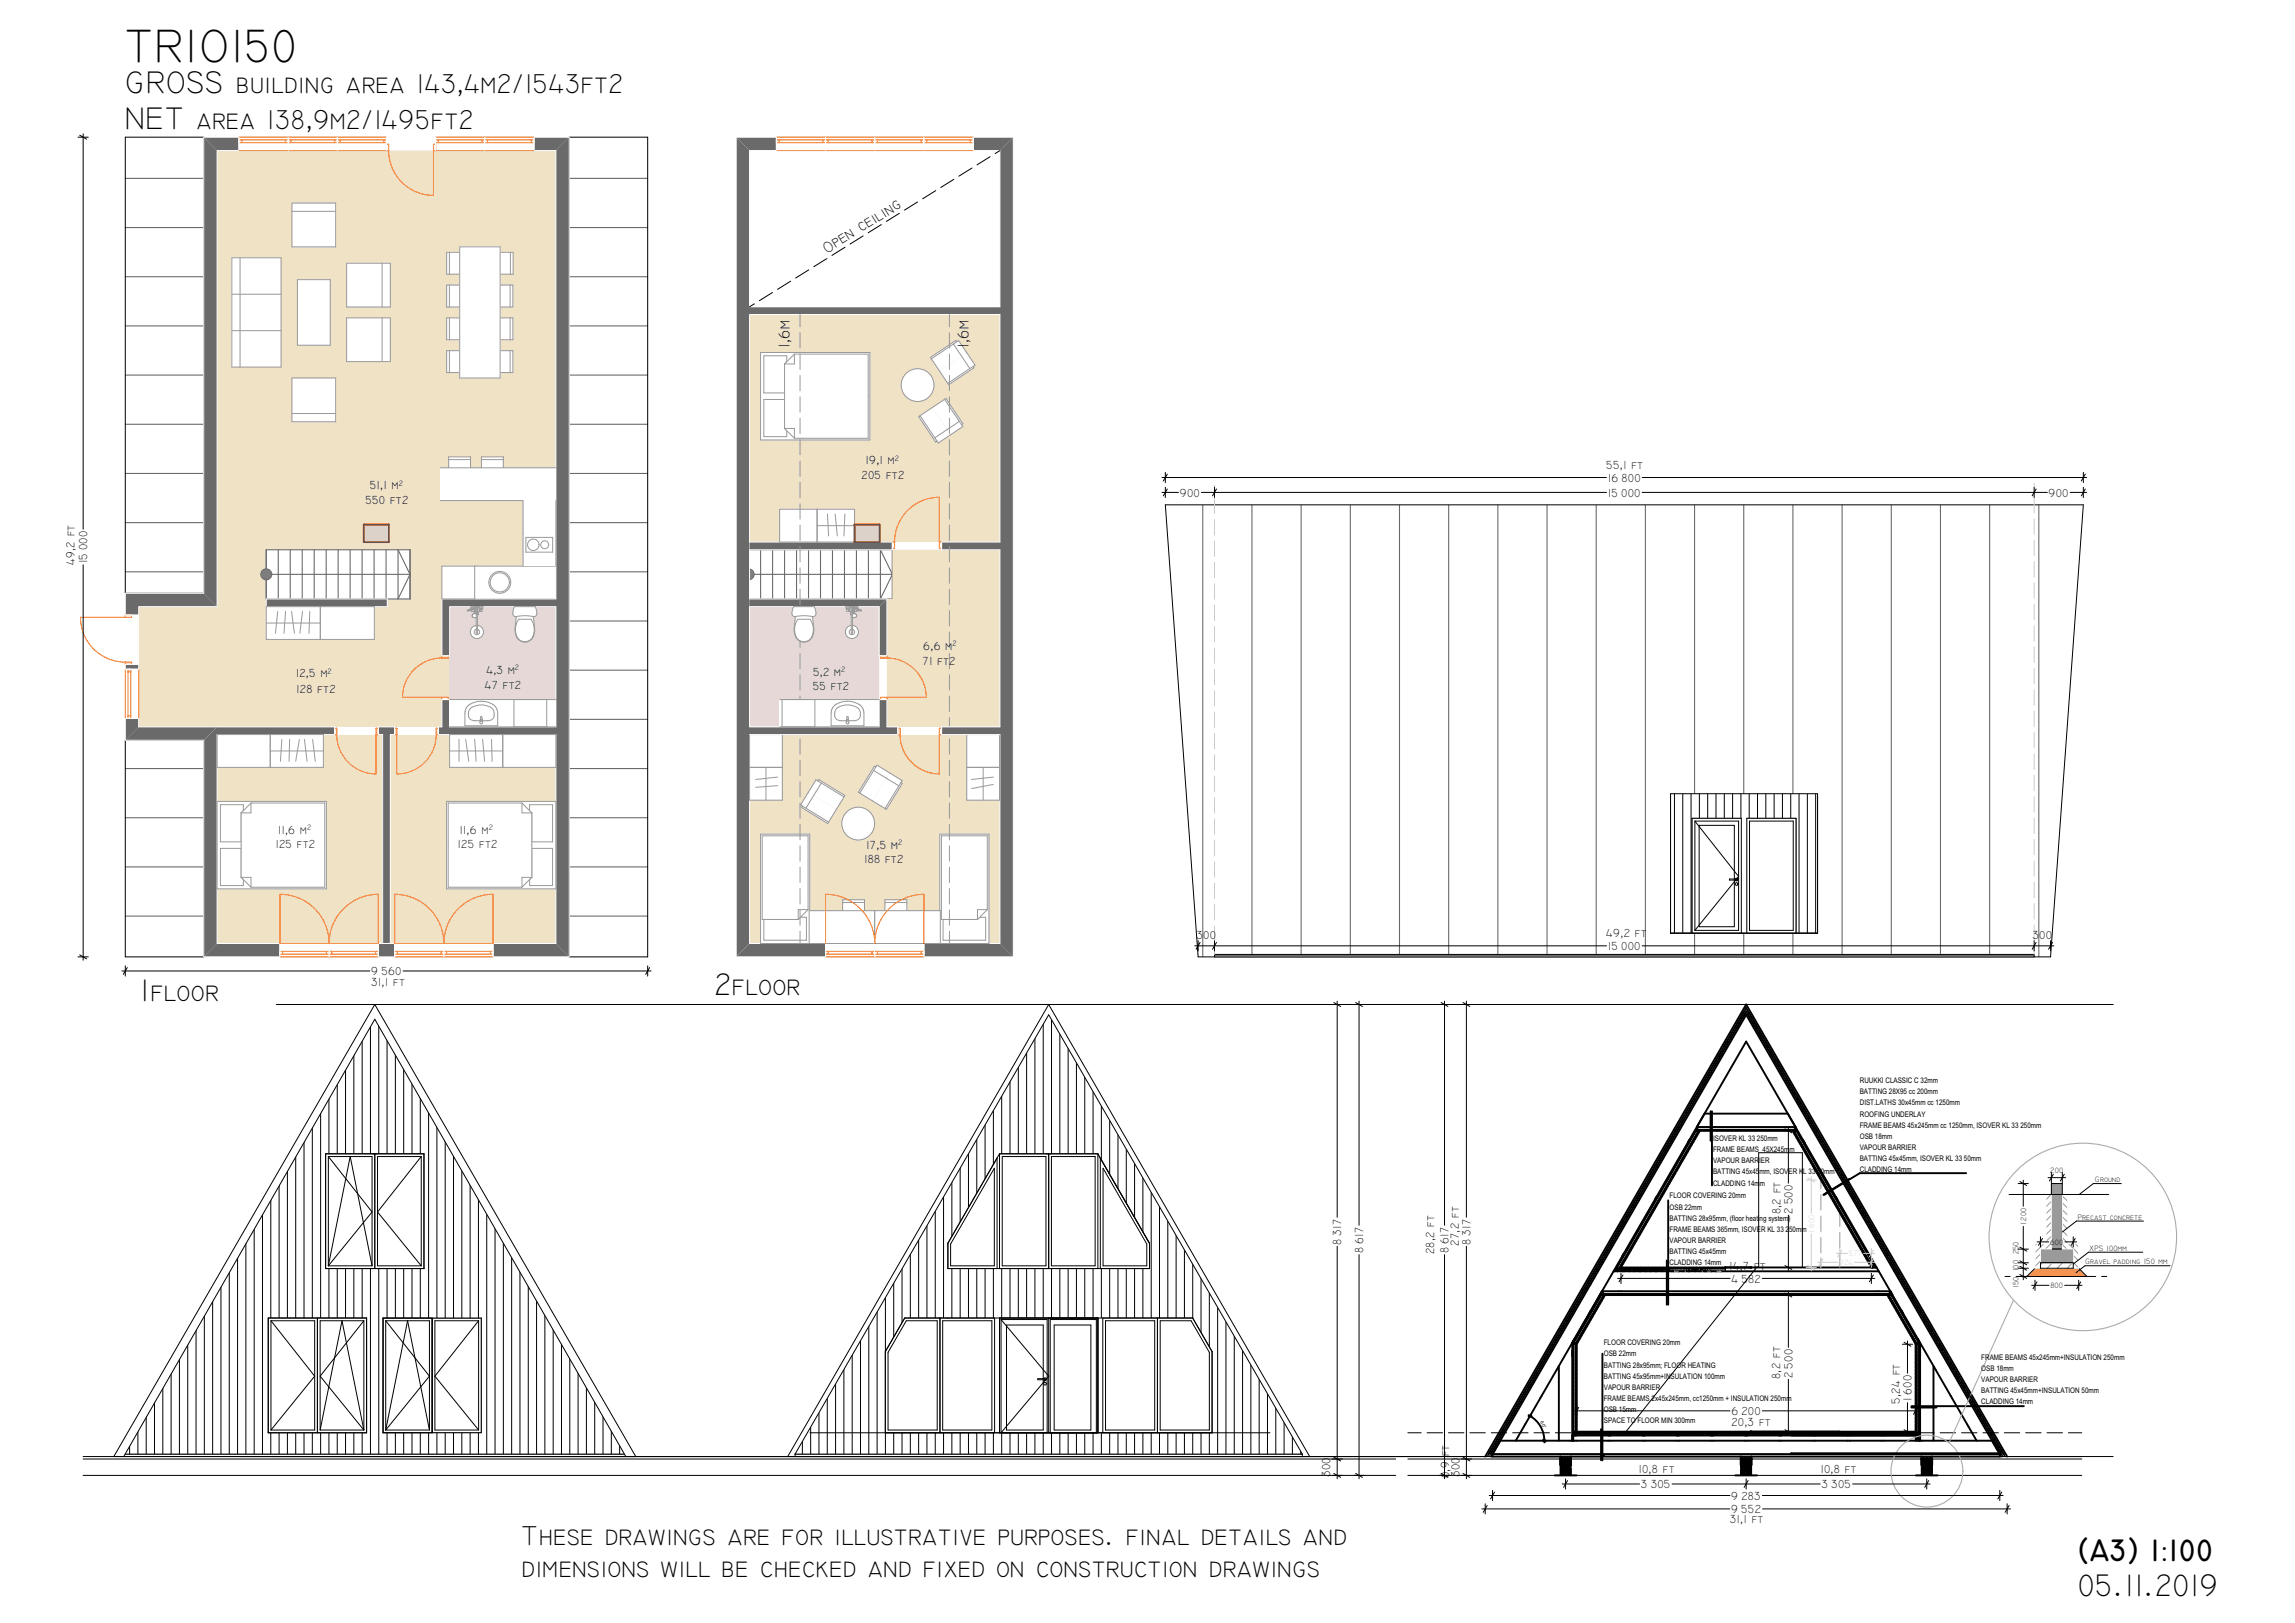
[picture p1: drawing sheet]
<svg xmlns="http://www.w3.org/2000/svg" width="420mm" height="297mm" viewBox="0 0 420 297" stroke-linecap="round" stroke-linejoin="round" font-family="sans-serif">
<defs><g id="words">
<text font-size="8.7" x="22.9" y="11.4">TRIO150</text>
<g font-size="5.8">
<text x="22.9" y="17">GROSS</text>
<text x="22.9" y="23.6">NET</text>
<text x="25.7" y="183.1">I</text>
<text x="130.7" y="182.1">2</text>
<text x="380.3" y="285.6">(A3) 1:100</text>
<text x="380.3" y="292.1">05.11.2019</text>
</g>
<g font-size="5.1">
<text x="43.3" y="17">building area 143,4m2/1543ft2</text>
<text x="35.9" y="23.6">area 138,9m2/1495ft2</text>
<text x="27.5" y="183.1">floor</text>
<text x="134" y="182.1">floor</text>
<text x="95.5" y="282.7">These drawings are for illustrative purposes. final details and</text>
<text x="95.5" y="288.5">dimensions will be checked and fixed on construction drawings</text>
</g>
<g font-size="2.9">
<text x="151.3" y="46.4" transform="rotate(-32 151.3 46.4)">Open ceiling</text>
<text x="144.5" y="63.7" transform="rotate(-90 144.5 63.7)">1,6m</text>
<text x="177.2" y="63.7" transform="rotate(-90 177.2 63.7)">1,6m</text>
</g>
<g font-size="2.2">
<text x="67.7" y="89.5">51,1 m</text>
<text x="157.7" y="87.7">205 ft2</text>
<text x="158.4" y="84.9">19,1 m</text>
<text x="294" y="85.8">55,1 ft</text>
<text x="294.2" y="88.1">16†800</text>
<text x="66.9" y="92.3">550 ft2</text>
<text x="215.9" y="90.9">900</text>
<text x="294.3" y="90.9">15†000</text>
<text x="374.9" y="90.9">900</text>
<text x="13.6" y="103.4" transform="rotate(-90 13.6 103.4)">49,2 ft</text>
<text x="16" y="103.1" transform="rotate(-90 16 103.1)">15†000</text>
<text x="169" y="118.9">6,6 m</text>
<text x="54.1" y="123.9">12,5 m</text>
<text x="89" y="123.2">4,3 m</text>
<text x="148.8" y="123.6">5,2 m</text>
<text x="168.8" y="121.7">71 ft2</text>
<text x="54.2" y="126.7">128 ft2</text>
<text x="88.7" y="126.1">47 ft2</text>
<text x="148.7" y="126.3">55 ft2</text>
<text x="50.4" y="155.2">125 ft2</text>
<text x="50.8" y="152.5">11,6 m</text>
<text x="83.7" y="155.2">125 ft2</text>
<text x="84.1" y="152.5">11,6 m</text>
<text x="158.5" y="155.4">17,5 m</text>
<text x="158.1" y="158">188 ft2</text>
<text x="219" y="171.8">300</text>
<text x="294" y="171.5">49,2 ft</text>
<text x="294.3" y="173.8">15†000</text>
<text x="372" y="171.8">300</text>
<text x="67.9" y="178.4">9†560</text>
<text x="67.9" y="180.4">31,1 ft</text>
<text x="245.5" y="227.8" transform="rotate(-90 245.5 227.8)">8†317</text>
<text x="267" y="228" transform="rotate(-90 267 228)">27,2 ft</text>
<text x="269.1" y="227.8" transform="rotate(-90 269.1 227.8)">8†317</text>
<text x="325.8" y="222.2" transform="rotate(-90 325.8 222.2)">8,2 ft</text>
<text x="328" y="222.1" transform="rotate(-90 328 222.1)">2†500</text>
<text x="249.5" y="229.3" transform="rotate(-90 249.5 229.3)">8†617</text>
<text x="262.4" y="229.5" transform="rotate(-90 262.4 229.5)">28,2 ft</text>
<text x="265.1" y="229.3" transform="rotate(-90 265.1 229.3)">8†617</text>
<text x="316.4" y="232.3">14,7 ft</text>
<text x="316.9" y="234.7">4†582</text>
<text x="325.8" y="252.3" transform="rotate(-90 325.8 252.3)">8,2 ft</text>
<text x="328" y="252.2" transform="rotate(-90 328 252.2)">2†500</text>
<text x="347.7" y="256.8" transform="rotate(-90 347.7 256.8)">5,24 ft</text>
<text x="349.8" y="256.4" transform="rotate(-90 349.8 256.4)">1†600</text>
<text x="316.8" y="258.9">6†200</text>
<text x="316.8" y="260.9">20,3 ft</text>
<text x="265.2" y="266.5" transform="rotate(-90 265.2 266.5)">ft</text>
<text x="299.8" y="269.6">10,8 ft</text>
<text x="333.1" y="269.6">10,8 ft</text>
<text x="243.4" y="270.3" transform="rotate(-90 243.4 270.3)">300</text>
<text x="265.2" y="270.5" transform="rotate(-90 265.2 270.5)">0,9</text>
<text x="267.1" y="270.3" transform="rotate(-90 267.1 270.3)">300</text>
<text x="300.3" y="272.3">3†305</text>
<text x="316.8" y="274.4">9†283</text>
<text x="333.4" y="272.3">3†305</text>
<text x="316.6" y="278.7">31,1 ft</text>
<text x="316.8" y="276.9">9†552</text>
</g>
<g font-size="1.5">
<text x="73" y="88.9">2</text>
<text x="163.8" y="84.3">2</text>
<text x="174.3" y="118.2">2</text>
<text x="60" y="123.3">2</text>
<text x="94.2" y="122.6">2</text>
<text x="153.9" y="123">2</text>
<text x="56.2" y="151.9">2</text>
<text x="89.4" y="151.9">2</text>
<text x="164.4" y="154.7">2</text>
<text x="375.2" y="214.7">200</text>
<text x="383.4" y="216.4">Ground</text>
<text x="370.8" y="224.2" transform="rotate(-90 370.8 224.2)">1†200</text>
<text x="375.2" y="227.8">600</text>
<text x="380.3" y="223.2">Precast concrete</text>
<text x="369.4" y="232.6" transform="rotate(-90 369.4 232.6)">100</text>
<text x="369.4" y="229.6" transform="rotate(-90 369.4 229.6)">250</text>
<text x="381.6" y="231.3">Gravel padding 150 mm</text>
<text x="382.4" y="228.9">XPS 100mm</text>
<text x="369.4" y="235.7" transform="rotate(-90 369.4 235.7)">150</text>
<text x="375.2" y="235.7">800</text>
</g>
<g font-size="1.5" fill="#ccc">
<text x="336.6" y="231.5">924</text>
<text x="338.4" y="229.9">577</text>
</g>
<g font-size="1.4">
<text x="340.4" y="198.2">RUUKKI CLASSIC C 32mm</text>
<text x="340.4" y="200.2">BATTING 28X95 cc 200mm</text>
<text x="340.4" y="202.3">DIST.LATHS 30x45mm cc 1250mm</text>
<text x="313.5" y="208.9">ISOVER KL 33 250mm</text>
<text x="340.4" y="204.3">ROOFING UNDERLAY</text>
<text x="340.4" y="206.4">FRAME BEAMS 45x245mm cc 1250mm, ISOVER KL 33 250mm</text>
<text x="340.4" y="208.4">OSB 18mm</text>
<text x="313.5" y="210.9">FRAME BEAMS 45X245mm</text>
<text x="313.5" y="212.9">VAPOUR BARRIER</text>
<text x="313.5" y="214.9">BATTING 45x45</text>
<text x="322" y="214.9">mm, ISOVER KL 33 50mm</text>
<text x="340.4" y="210.5">VAPOUR BARRIER</text>
<text x="340.4" y="212.5">BATTING 45x45mm, ISOVER KL 33 50mm</text>
<text x="340.4" y="214.5">CLADDING 14mm</text>
<text x="305.5" y="219.3">FLOOR COVERING 20mm</text>
<text x="305.5" y="221.4">OSB 22mm</text>
<text x="313.5" y="217">CLADDING 14mm</text>
<text x="305.5" y="223.4">BATTING 28x95mm, (floor heating system</text>
<text x="305.5" y="225.4">FRAME BEAMS 365mm, ISOVER KL 33 250mm</text>
<text x="305.5" y="227.5">VAPOUR BARRIER</text>
<text x="327.3" y="223.4">)</text>
<text x="305.5" y="229.5">BATTING 45x45mm</text>
<text x="305.5" y="231.6">CLADDING 14mm</text>
<text x="293.5" y="246.2">FLOOR COVERING 20mm</text>
<text x="293.5" y="248.2">OSB 22mm</text>
<text x="293.5" y="250.2">BATTING 28x95mm; FLOOR HEATING</text>
<text x="362.6" y="248.9">FRAME BEAMS 45x245mm+INSULATION 250mm</text>
<text x="362.6" y="250.9">OSB 18mm</text>
<text x="293.5" y="252.3">BATTING 45x95mm+INSULATION 100mm</text>
<text x="293.5" y="254.3">VAPOUR BARRIER</text>
<text x="293.5" y="256.4">FRAME BEAMS 2x45x245mm, cc1250mm + INSULATION 250mm</text>
<text x="362.6" y="252.9">VAPOUR BARRIER</text>
<text x="362.6" y="255">BATTING 45x45mm+INSULATION 50mm</text>
<text x="362.6" y="257">CLADDING 14mm</text>
<text x="293.5" y="258.4">OSB 15mm</text>
<text x="293.5" y="260.5">SPACE TO FLOOR MIN 300mm</text>
</g>
<text font-size=".9" x="281.9" y="260.3" transform="rotate(60 281.9 260.3)">60°</text>
</g></defs>
<!-- layer: Model Unit - Zone -->
<path d="M82.3 111h19.4v22h-19.4z" fill-rule="evenodd" fill="#e7d8d8"/>
<path d="M39.7 134.4h30.3v38.3h-30.3z" fill-rule="evenodd" fill="#efe2c5"/>
<path d="M137.2 111h23.7v22h-23.7z" fill-rule="evenodd" fill="#e7d8d8"/>
<g fill="#efe2c5">
<path d="M39.7 27.6h62v82h-20.8v1.4h-10v-1.4h-22.2v1.4h-9z" fill-rule="evenodd"/>
<path d="M62.2 56.8h18v.8h-18z" fill-rule="evenodd"/>
<path d="M71.4 134.4h30.3v38.3h-30.3z" fill-rule="evenodd"/>
<path d="M25.4 111h56.7v22h-56.7z" fill-rule="evenodd"/>
</g>
<!-- layer: 2D Drafting - General -->
<path d="M191.9 183.8l47.8 82.7h-95.5z" fill="#fff"/>
<path d="M191.9 183.8l47.8 82.7h-95.5z" fill="none" stroke="#000" stroke-width=".18"/>
<!-- layer: Structural - Combined -->
<path d="M48.7 100.6h26.3v9h-26.3z" fill-rule="evenodd" fill="#fff"/>
<g fill="none" stroke="#6a6a6a" stroke-width=".2">
<path d="M48.7 100.6h26.3v9h-26.3zM48.7 105.1h26.3M50.9 100.6v9M53.1 100.6v9M55.3 100.6v9M57.5 100.6v9M59.7 100.6v9M61.9 100.6v9M64.1 100.6v9M66.3 100.6v9M68.5 100.6v9M70.7 100.6v9"/>
<path d="M72.8 100.6v9"/>
</g>
<circle cx="48.7" cy="105.1" r="1" fill="#7f7f7f"/>
<g fill="none" stroke="#6a6a6a" stroke-width=".2">
<path d="M72.8 100.6l2.2 4.5-2.2 4.5"/>
<circle cx="48.7" cy="105.1" r="1"/>
</g>
<!-- layer: 2.SISUSTUS -->
<path d="M81.7 52.2h4v4h-4z" fill-rule="evenodd" fill="#fff"/>
<path d="M81.7 52.2h4v4h-4zM82.2 52.2v4" fill="none" stroke="#999" stroke-width=".18"/>
<path d="M89.9 52.2h4v4h-4z" fill-rule="evenodd" fill="#fff"/>
<path d="M89.9 52.2h4v4h-4zM93.4 52.2v4" fill="none" stroke="#999" stroke-width=".18"/>
<path d="M81.7 46.2h4v4h-4z" fill-rule="evenodd" fill="#fff"/>
<path d="M81.7 46.2h4v4h-4zM82.2 46.2v4" fill="none" stroke="#999" stroke-width=".18"/>
<path d="M89.9 46.2h4v4h-4z" fill-rule="evenodd" fill="#fff"/>
<path d="M89.9 46.2h4v4h-4zM93.4 46.2v4" fill="none" stroke="#999" stroke-width=".18"/>
<path d="M88.1 83.6h4v4h-4z" fill-rule="evenodd" fill="#fff"/>
<path d="M88.1 83.6h4v4h-4zM88.1 84.1h4" fill="none" stroke="#999" stroke-width=".18"/>
<path d="M82.1 83.6h4v4h-4z" fill-rule="evenodd" fill="#fff"/>
<path d="M82.1 83.6h4v4h-4zM82.1 84.1h4" fill="none" stroke="#999" stroke-width=".18"/>
<!-- layer: Interior - Furniture  -->
<g fill="#fff">
<path d="M86.9 103.6h15.2v6h-15.2z" fill-rule="evenodd"/>
<circle cx="91.5" cy="106.6" r="2"/>
</g>
<g fill="none" stroke="#999" stroke-width=".18">
<path d="M86.9 103.6h15.2M86.9 109.6h15.2"/>
<circle cx="91.5" cy="106.6" r="2"/>
<circle cx="91.5" cy="106.6" r="1.75"/>
</g>
<!-- layer: 2.SISUSTUS -->
<path d="M81.7 58.2h4v4h-4z" fill-rule="evenodd" fill="#fff"/>
<path d="M81.7 58.2h4v4h-4zM82.2 58.2v4" fill="none" stroke="#999" stroke-width=".18"/>
<path d="M89.9 58.2h4v4h-4z" fill-rule="evenodd" fill="#fff"/>
<path d="M89.9 58.2h4v4h-4zM93.4 58.2v4" fill="none" stroke="#999" stroke-width=".18"/>
<!-- layer: Structural - Combined -->
<path d="M137 100.6h26.3v9h-26.3z" fill-rule="evenodd" fill="#fff"/>
<g fill="none" stroke="#6a6a6a" stroke-width=".2">
<path d="M137 100.6h26.3v9h-26.3zM137 105.1h26.3M139.2 100.6v9M141.4 100.6v9M143.6 100.6v9M145.8 100.6v9M148 100.6v9M150.2 100.6v9M152.4 100.6v9M154.5 100.6v9M156.7 100.6v9M158.9 100.6v9"/>
<path d="M161.1 100.6v9"/>
</g>
<circle cx="137" cy="105.1" r="1" fill="#7f7f7f"/>
<g fill="none" stroke="#6a6a6a" stroke-width=".2">
<path d="M161.1 100.6l2.2 4.5-2.2 4.5"/>
<circle cx="137" cy="105.1" r="1"/>
</g>
<!-- layer: 2.SISUSTUS -->
<path d="M81.7 64.2h4v4h-4z" fill-rule="evenodd" fill="#fff"/>
<path d="M81.7 64.2h4v4h-4zM82.2 64.2v4" fill="none" stroke="#999" stroke-width=".18"/>
<path d="M89.9 64.2h4v4h-4z" fill-rule="evenodd" fill="#fff"/>
<path d="M89.9 64.2h4v4h-4zM93.4 64.2v4" fill="none" stroke="#999" stroke-width=".18"/>
<path d="M84.1 45.2h7.4v24h-7.4z" fill-rule="evenodd" fill="#fff"/>
<path d="M84.1 45.2h7.4v24h-7.4z" fill="none" stroke="#fff" stroke-width=".18"/>
<path d="M84.1 45.2h7.4v24h-7.4z" fill="none" stroke="#999" stroke-width=".18"/>
<!-- layer: Model Unit - Zone -->
<g fill="#efe2c5">
<path d="M137.2 57.6h45.8v41.6h-45.8z" fill-rule="evenodd"/>
<path d="M137.2 134.4h45.8v38.3h-45.8z" fill-rule="evenodd"/>
<path d="M163.3 100.6h19.7v32.4h-20.7v-23.4h1z" fill-rule="evenodd"/>
</g>
<!-- layer: 2D Drafting - General -->
<path d="M104.2 25.1h14.3v150h-14.3z" fill-rule="evenodd" fill="#fff"/>
<g fill="none" stroke="#6a6a6a" stroke-width=".2">
<path d="M104.2 32.6h14.3M104.2 59.6h14.3M104.2 50.6h14.3M104.2 41.6h14.3M104.2 77.6h14.3M104.2 68.6h14.3M104.2 95.6h14.3M104.2 86.6h14.3M104.2 113.6h14.3M104.2 104.6h14.3M104.2 131.6h14.3M104.2 122.6h14.3"/>
<path d="M104.2 158.6h14.3M104.2 149.6h14.3M104.2 140.6h14.3M104.2 167.6h14.3"/>
</g>
<path d="M104.2 25.1h14.3v150h-14.3z" fill="none" stroke="#000" stroke-width=".18"/>
<path d="M22.9 135.5h14.4v39.6h-14.4z" fill-rule="evenodd" fill="#fff"/>
<path d="M22.9 158.6h14.4M22.9 149.6h14.4M22.9 140.6h14.4M22.9 167.6h14.4" fill="none" stroke="#6a6a6a" stroke-width=".2"/>
<path d="M22.9 135.5h14.4v39.6h-14.4z" fill="none" stroke="#000" stroke-width=".18"/>
<path d="M22.9 25.1h14.4v83.5h-14.4z" fill-rule="evenodd" fill="#fff"/>
<path d="M22.9 32.6h14.4M22.9 59.6h14.4M22.9 50.6h14.4M22.9 41.6h14.4M22.9 77.6h14.4M22.9 68.6h14.4M22.9 95.6h14.4M22.9 86.6h14.4M22.9 104.6h14.4" fill="none" stroke="#6a6a6a" stroke-width=".2"/>
<path d="M22.9 25.1h14.4v83.5h-14.4z" fill="none" stroke="#000" stroke-width=".18"/>
<!-- layer: Column_ timber -->
<g fill="none" stroke="#000" stroke-width=".35">
<path d="M286 266.5l-.4 .5M286.5 266.5l-.4 .5M287.1 266.5l-.5 .5M287.5 266.7l-.4 .3M318.9 266.5l-.3 .3M319.4 266.5l-.4 .5M319.9 266.5l-.4 .5M320.5 266.5l-.5 .5M328 265.9l-.2 .2M328.2 265.9v.1M328.5 265.9l-.1 .2M329 265.9l-.1 .2"/>
<path d="M329.3 265.9l-.2 .2M329.6 265.9l-.2 .2M329.8 265.9l-.1 .2M330.1 265.9l-.2 .2M330.4 265.9l-.2 .2M330.6 265.9l-.1 .2M330.9 265.9l-.2 .2M331.2 265.9l-.2 .2M331.4 266l-.1 .1M331.7 265.9l-.2 .2M331.9 265.9l-.1 .2M332.2 265.9l-.1 .2"/>
<path d="M332.5 265.9l-.1 .1M332.7 265.9l-.1 .2M333.3 265.9l-.2 .2M333.5 265.9l-.1 .2M333.8 265.9l-.1 .2M334.1 265.9l-.2 .2M334.3 265.9l-.1 .2M334.6 265.9l-.2 .2M334.9 265.9l-.2 .2M335.1 265.9l-.1 .2M335.4 265.9l-.2 .2M335.6 266l-.1 .1"/>
<path d="M335.9 265.9l-.1 .2M336.2 265.9l-.2 .2M336.5 265.9l-.2 .2M336.7 265.9v.1M337 265.9l-.2 .2M337.5 265.9l-.1 .2M337.8 265.9l-.2 .2M338 265.9l-.1 .2M338.3 265.9l-.1 .2M338.6 265.9l-.2 .2M338.8 265.9l-.1 .2M339.1 265.9l-.1 .2"/>
<path d="M339.4 265.9l-.2 .2M339.6 265.9l-.1 .2M339.8 266v.1M340.2 265.9l-.2 .2M340.4 265.9l-.1 .2M340.7 265.9l-.2 .2M341 265.9l-.1 .1M341.2 265.9l-.1 .2M341.8 265.9l-.2 .2M342 265.9l-.1 .2M342.3 265.9l-.2 .2M342.6 265.9l-.2 .2"/>
<path d="M342.8 265.9l-.1 .2M343.1 265.9l-.2 .2M343.4 265.9l-.2 .2M343.6 265.9l-.1 .2M343.9 265.9l-.2 .2M344.1 266l-.1 .1M344.4 265.9l-.1 .2M344.7 265.9l-.2 .2M344.9 265.9l-.1 .2M345.2 265.9l-.1 .1M345.5 265.9l-.2 .2M346 265.9l-.1 .2"/>
<path d="M346.3 265.9l-.2 .2M346.5 265.9l-.1 .2M346.8 265.9l-.2 .2M347.1 265.9l-.2 .2M347.3 265.9l-.1 .2M347.6 265.9l-.2 .2M347.9 265.9l-.2 .2M348.1 265.9l-.1 .2M348.3 266l-.1 .1M348.7 265.9l-.2 .2M348.9 265.9l-.1 .2M349.2 265.9l-.2 .2"/>
<path d="M349.4 265.9v.1M349.7 265.9l-.1 .2M350.2 265.9l-.1 .2M350.5 265.9l-.1 .2M350.8 265.9l-.2 .2M350.8 262.7l-.2 .2M351 263l-.4 .5M351 263.6h.1M351 265.9l-.1 .2M351.3 265.9l-.1 .2M351.6 265.9l-.2 .2M351.8 266.5l-.2 .2"/>
<path d="M351.8 265.9l-.1 .2M352.1 265.9l-.1 .2M352.3 266.5l-.5 .5M352.4 265.9l-.2 .2M352.6 266l-.1 .1M352.8 266.5l-.4 .5M352.9 265.9l-.2 .2M353.2 265.9l-.2 .2M353.4 266.5l-.5 .5M353.4 265.9l-.1 .2M353.6 266.8l-.2 .2M353.7 265.9l-.1 .1"/>
<path d="M354 265.9l-.2 .2M354.5 265.9l-.2 .2M354.8 265.9l-.2 .2M355 265.9l-.1 .2M355.3 265.9l-.2 .2M355.5 265.9l-.1 .2M355.8 265.9l-.1 .2M356.1 265.9l-.2 .2M356.3 265.9l-.1 .2M356.6 265.9l-.1 .2M356.8 266l-.1 .1M357.1 265.9l-.1 .2"/>
<path d="M357.4 265.9l-.1 .2M357.7 265.9l-.2 .2M357.9 265.9v.1M358.2 265.9l-.2 .2M358.7 265.9l-.1 .2M359 265.9l-.2 .2M359.3 265.9l-.2 .2M359.5 265.9l-.1 .2M359.8 265.9l-.2 .2M360.1 265.9l-.2 .2M360.3 265.9l-.1 .2M360.6 265.9l-.2 .2"/>
<path d="M360.9 265.9l-.2 .2M361 266v.1M361.4 265.9l-.2 .2M361.6 265.9l-.1 .2M361.9 265.9l-.1 .2M362.2 265.9l-.1 .1M362.4 265.9l-.1 .2M363 265.9l-.2 .2M363.2 265.9l-.1 .2M363.5 265.9l-.1 .2M363.8 265.9l-.2 .2M364 265.9l-.1 .2"/>
<path d="M364.3 265.9l-.2 .2M364.6 265.9l-.2 .2M364.8 265.9l-.1 .2M365.1 265.9l-.2 .2M365.3 266l-.1 .1M365.6 265.9l-.1 .2M365.9 265.9l-.2 .2"/>
</g>
<!-- layer: Wall -->
<g fill="none" stroke="#000" stroke-width=".35">
<path d="M285.6 267h-.1M285.7 269.8l-.2 .2M285.7 267.1l-.2 .2M286 267.3l-.5 .5M286.1 267l-.6 .6M286.3 267.6l-.8 .8M286.4 267l-.2 .2M286.5 267.9l-1 1M286.6 267l-1.1 1.1M286.6 267.2l-.2 .2M286.8 268.1l-1.2 1.3M286.9 267l-.1 .1"/>
<path d="M286.9 267.5l-.2 .2M287.1 268.4l-1.3 1.2M287.1 267l-1.6 1.6M287.2 267.8l-.2 .2M287.2 267.2l-.1 .1M287.3 268.7l-1.2 1.2M287.4 268l-.2 .2M287.5 269.8l-.2 .2M287.5 269.3l-.7 .7M287.5 268.8l-1.2 1.2M287.5 268.2l-1.8 1.8M287.5 267.7l-2 2"/>
<path d="M287.5 267.2l-2 2M287.5 269.5l-.4 .5M287.5 269l-1 1M287.5 267.4l-.2 .2M318.7 267l-.1 .1M318.7 269.6l-.1 .2M318.8 269l-.2 .2M319 267l-.4 .4M319 269.9l-.1 .1M319.1 269.3l-.2 .2M319.2 267l-.6 .7M319.3 269.5l-.1 .2"/>
<path d="M319.5 267l-.9 .9M319.6 269.8l-.2 .2M319.7 267.1l-1.1 1.1M319.9 267.3l-1.2 1.3M320 267l-1.4 1.5M320.2 267.6l-1.2 1.2M320.3 267l-.2 .2M320.5 267.9l-1.3 1.2M320.6 269.6l-.4 .4M320.6 269.1l-.9 .9M320.6 268.6l-1.5 1.4M320.6 268.1l-2 1.9"/>
<path d="M320.6 267.5l-2 2M320.6 267l-2 2M320.6 269.9l-.1 .1M320.6 269.4l-.6 .5M320.6 268.8l-.8 .8M320.6 268.3l-1.1 1.1M320.6 267.3l-.2 .1M351.7 268h-.1M351.8 269.5l-.2 .1M351.8 267l-.2 .2M351.9 268.8l-.2 .2M351.9 268.2l-.1 .2"/>
<path d="M352 269.7l-.2 .3M352.1 267l-.5 .5M352.1 269.1l-.2 .2M352.2 268.5l-.2 .2M352.3 270h.1M352.4 267l-.8 .8M352.4 269.4l-.2 .1M352.5 268.7l-.2 .2M352.6 267l-.7 .8M352.7 269.6l-.2 .2M352.7 269l-.1 .2M352.9 267l-1.3 1.3"/>
<path d="M352.9 269.9l-.1 .1M353 269.3l-.2 .2M353.2 267l-1.1 1M353.3 269.5l-.2 .2M353.4 267l-1.8 1.8M353.5 269.8l-.1 .2M353.6 269.5l-.5 .5M353.6 268.9l-1 1.1M353.6 268.4l-1.6 1.6M353.6 267.9l-2 2M353.6 267.4l-2 2M353.6 269.2l-.2 .2"/>
<path d="M353.6 268.7l-.4 .4M353.6 268.1l-.7 .7M353.6 267.6l-.9 1M353.6 267.1l-1.2 1.2"/>
</g>
<path d="M285.5 267h2v3h-2zM318.6 267h2v3h-2zM351.6 267h2v3h-2z" fill="none" stroke="#000" stroke-width=".18"/>
<!-- layer: Architecture_ general -->
<g fill="none" stroke="#000" stroke-width=".35">
<path d="M296 232.1l-.2 .3M296.5 232.1l-.2 .3M297.1 232.1l-.2 .3M297.6 232.1l-.2 .3M298.1 232.1l-.2 .3M298.7 232.1l-.3 .3M299.2 232.1l-.2 .3M299.7 232.1l-.2 .3M300.3 232.1l-.3 .3M300.8 232.1l-.2 .3M301.3 232.1l-.2 .3M301.8 232.1l-.2 .3"/>
<path d="M302.4 232.1l-.2 .3M302.9 232.1l-.2 .3M303.4 232.1l-.2 .3M304 232.1l-.3 .3M304.5 232.1l-.2 .3M305 232.1l-.2 .3M305.6 232.1l-.3 .3M306.1 232.1l-.2 .3M306.6 232.1l-.2 .3M307.1 232.1l-.2 .3M307.7 232.1l-.2 .3M308.2 232.1l-.2 .3"/>
<path d="M308.7 232.1l-.2 .3M309.3 232.1l-.3 .3M309.8 232.1l-.2 .3M310.3 232.1l-.2 .3M310.9 232.1l-.3 .3M311.4 232.1l-.2 .3M311.9 232.1l-.2 .3M312.5 232.1l-.3 .3M313 232.1l-.2 .3M313.5 232.1l-.2 .3M314 232.1l-.2 .3M314.6 232.1l-.2 .3"/>
<path d="M315.1 232.1l-.2 .3M315.6 232.1l-.2 .3"/>
</g>
<!-- layer: 2D Drafting - General -->
<path d="M375.4 216.6h2v12h-2z" fill-rule="evenodd" fill="#999"/>
<path d="M375.4 216.6h2v12h-2z" fill="none" stroke="#000" stroke-width=".18"/>
<path d="M373.4 228.6h6v2.5h-6z" fill-rule="evenodd" fill="#999"/>
<path d="M373.4 228.6h6v2.5h-6z" fill="none" stroke="#000" stroke-width=".18"/>
<path d="M370.9 233.6l1.5-1.5h8l1.5 1.5z" fill-rule="evenodd" fill="#ebc261"/>
<path d="M370.9 233.6l1.5-1.5h8l1.5 1.5z" fill="none" stroke="#000" stroke-width=".18"/>
<path d="M377.4 218.6h1v9h2v4.5h-1v-3.5h-2z" fill-rule="evenodd" fill="#fff"/>
<path d="M377.4 218.8l1 1M377.4 227.7l.9 .9M377.4 226.5l1 1M377.4 225.2l1 1M377.4 223.9l1 1M377.4 222.7l1 1M377.4 221.4l1 1M377.4 220.1l1 1M378.5 227.6l1.9 1.9M379.4 231l1 1M379.4 229.7l1 1M379.8 227.6l.6 .6" fill="none" stroke="#999" stroke-width=".18"/>
<path d="M377.4 218.6h1v9h2v4.5h-1v-3.5h-2z" fill="none" stroke="#fff" stroke-width=".18"/>
<path d="M374.4 218.6h1v10h-2v3.5h-1v-4.5h2z" fill-rule="evenodd" fill="#fff"/>
<g fill="none" stroke="#999" stroke-width=".18">
<path d="M375.4 218.6l-1 1M375.4 219.8l-1 1M372.8 227.6l-.4 .3M373.4 232v.1M373.4 230.7l-1 1M373.4 229.5l-1 1M374 227.6l-1.6 1.6M375.4 227.5l-1.1 1.1M375.4 226.2l-1 1M375.4 224.9l-1 1M375.4 223.7l-1 1M375.4 222.4l-1 1"/>
<path d="M375.4 221.1l-1 1"/>
</g>
<path d="M374.4 218.6h1v10h-2v3.5h-1v-4.5h2z" fill="none" stroke="#fff" stroke-width=".18"/>
<path d="M213.3 92.4h168l-6 82.7h-156z" fill-rule="evenodd" fill="#fff"/>
<g fill="none" stroke="#6a6a6a" stroke-width=".2">
<path d="M220.1 92.4v82.7M229.1 92.4v82.7M238.1 92.4v82.7M247.1 92.4v82.7M256.1 92.4v82.7M265.1 92.4v82.7M274.1 92.4v82.7M283.1 92.4v82.7M292.1 92.4v82.7M301.1 92.4v82.7M310.1 92.4v82.7M319.1 92.4v82.7"/>
<path d="M328.1 92.4v82.7M337.1 92.4v82.7M346.1 92.4v82.7M355.1 92.4v82.7M364.1 92.4v82.7M373.1 92.4v82.7"/>
</g>
<path d="M213.3 92.4h168l-6 82.7h-156z" fill="none" stroke="#000" stroke-width=".18"/>
<path d="M222.3 174.7h150v.4h-150z" fill-rule="evenodd" fill="#fff"/>
<path d="M222.3 174.8h150" fill="none" stroke="#6a6a6a" stroke-width=".2"/>
<path d="M222.3 174.7h150v.4h-150z" fill="none" stroke="#000" stroke-width=".18"/>
<path d="M305.7 145.8h26.9v25h-26.9z" fill-rule="evenodd" fill="#fff"/>
<path d="M305.7 145.8h26.9v25h-26.9z" fill="none" stroke="#000" stroke-width=".18"/>
<path d="M305.7 145.2h26.9v25.6h-3.9v-21h-9v21h-1v-21h-9v21h-4z" fill-rule="evenodd" fill="#fff"/>
<g fill="none" stroke="#000" stroke-width=".18">
<path d="M305.7 145.2h26.9v25.6h-3.9v-21h-9v21h-1v-21h-9v21h-4zM306.4 145.2v25.6M308 145.2v25.6M309.5 145.2v25.6M311 145.2v4.6M312.5 145.2v4.6M314 145.2v4.6M315.6 145.2v4.6M317.1 145.2v4.6M318.6 145.2v4.6M320.1 145.2v4.6M321.6 145.2v4.6"/>
<path d="M323.2 145.2v4.6M324.7 145.2v4.6M326.2 145.2v4.6M327.7 145.2v4.6M329.2 145.2v25.6M330.8 145.2v25.6M332.3 145.2v25.6"/>
</g>
<path d="M309.7 149.8h9v21h-9z" fill-rule="evenodd" fill="#fff"/>
<path d="M309.7 149.8h9v21h-9z" fill="none" stroke="#000" stroke-width=".18"/>
<path d="M319.7 149.8h9v21h-9z" fill-rule="evenodd" fill="#fff"/>
<path d="M319.7 149.8h9v21h-9z" fill="none" stroke="#000" stroke-width=".18"/>
<path d="M145.5 266.1h92.8v.4h-92.8z" fill-rule="evenodd" fill="#fff"/>
<path d="M145.5 266.1h92.8v.4h-92.8z" fill="none" stroke="#000" stroke-width=".18"/>
<path d="M22.2 266.1h92.8v.4h-92.8z" fill-rule="evenodd" fill="#fff"/>
<path d="M22.2 266.1h92.8v.4h-92.8z" fill="none" stroke="#000" stroke-width=".18"/>
<!-- layer: 1.VLISSEINAD -->
<path d="M48.7 109.6h22.2v1.4h-22.2z" fill-rule="evenodd" fill="#6a6a6a"/>
<path d="M48.7 109.6h22.2v1.4h-22.2z" fill="none" stroke="#fff" stroke-width=".18"/>
<path d="M101.7 27.6l2.5-2.5v150l-2.5-2.4z" fill-rule="evenodd" fill="#6a6a6a"/>
<path d="M101.7 27.6v82M104.2 25.1v150M101.7 111v22M101.7 134.4v38.3" fill="none" stroke="#fff" stroke-width=".18"/>
<g fill="#6a6a6a">
<path d="M37.3 175.1l2.4-2.4h11.5v2.4z" fill-rule="evenodd"/>
<path d="M69.2 172.7h3v2.4h-3z" fill-rule="evenodd"/>
<path d="M90.2 172.7h11.5l2.5 2.4h-14z" fill-rule="evenodd"/>
</g>
<g fill="#fff">
<path d="M60.2 172.7h9v2.4h-9z" fill-rule="evenodd"/>
<path d="M72.2 172.7h9v2.4h-9z" fill-rule="evenodd"/>
<path d="M51.2 172.7h9v2.4h-9z" fill-rule="evenodd"/>
<path d="M81.2 172.7h9v2.4h-9z" fill-rule="evenodd"/>
</g>
<path d="M51.2 172.7v2.4M69.2 172.7v2.4M72.2 172.7v2.4M90.2 172.7v2.4" fill="none" stroke="#fff" stroke-width=".18"/>
<!-- layer: 1.VLISSEINAD -->
<path d="M37.3 175.1h13.9M39.7 172.7h11.5M69.2 175.1h3M69.2 172.7h3M90.2 175.1h14M90.2 172.7h11.5" fill="none" stroke="#fff" stroke-width=".18"/>
<path d="M60.2 175.1h9M60.2 172.7h9" fill="none" stroke="#f60" stroke-width=".18"/>
<g fill="#fff">
<path d="M68.7 174.1h.5v.5h-.5z" fill-rule="evenodd"/>
<path d="M60.2 174.1h.5v.5h-.5z" fill-rule="evenodd"/>
<path d="M60.7 174.1h8v.5h-8z" fill-rule="evenodd"/>
</g>
<path d="M60.2 174.1h.5v.5h-.5M69.2 174.1h-.5v.5h.5" fill="none" stroke="#f60" stroke-width=".2"/>
<path d="M60.7 174.1h8M60.7 174.6h8M72.2 175.1h9M72.2 172.7h9" fill="none" stroke="#f60" stroke-width=".18"/>
<path d="M60.2 172.7v2.4M69.2 172.7v2.4" fill="none" stroke="#fff" stroke-width=".18"/>
<g fill="#fff">
<path d="M80.7 174.1h.5v.5h-.5z" fill-rule="evenodd"/>
<path d="M72.2 174.1h.5v.5h-.5z" fill-rule="evenodd"/>
<path d="M72.7 174.1h8v.5h-8z" fill-rule="evenodd"/>
</g>
<path d="M72.2 174.1h.5v.5h-.5M81.2 174.1h-.5v.5h.5" fill="none" stroke="#f60" stroke-width=".2"/>
<path d="M51.2 175.1h9M51.2 172.7h9M72.7 174.1h8M72.7 174.6h8" fill="none" stroke="#f60" stroke-width=".18"/>
<path d="M72.2 172.7v2.4M81.2 172.7v2.4" fill="none" stroke="#fff" stroke-width=".18"/>
<g fill="#fff">
<path d="M59.7 174.1h.5v.5h-.5z" fill-rule="evenodd"/>
<path d="M51.2 174.1h.5v.5h-.5z" fill-rule="evenodd"/>
<path d="M51.7 174.1h8v.5h-8z" fill-rule="evenodd"/>
</g>
<path d="M51.2 174.1h.5v.5h-.5M60.2 174.1h-.5v.5h.5" fill="none" stroke="#f60" stroke-width=".2"/>
<path d="M51.7 174.1h8M51.7 174.6h8M81.2 175.1h9M81.2 172.7h9" fill="none" stroke="#f60" stroke-width=".18"/>
<path d="M51.2 172.7v2.4M60.2 172.7v2.4" fill="none" stroke="#fff" stroke-width=".18"/>
<g fill="#fff">
<path d="M89.7 174.1h.5v.5h-.5z" fill-rule="evenodd"/>
<path d="M81.2 174.1h.5v.5h-.5z" fill-rule="evenodd"/>
<path d="M81.7 174.1h8v.5h-8z" fill-rule="evenodd"/>
</g>
<path d="M81.2 174.1h.5v.5h-.5M90.2 174.1h-.5v.5h.5" fill="none" stroke="#f60" stroke-width=".2"/>
<path d="M81.7 174.1h8M81.7 174.6h8" fill="none" stroke="#f60" stroke-width=".18"/>
<path d="M81.2 172.7v2.4M90.2 172.7v2.4" fill="none" stroke="#fff" stroke-width=".18"/>
<g fill="#6a6a6a">
<path d="M37.3 25.1h6.4v2.5h-4z" fill-rule="evenodd"/>
<path d="M97.7 25.1h6.5l-2.5 2.5h-4z" fill-rule="evenodd"/>
</g>
<g fill="#fff">
<path d="M79.7 25.1h9v2.5h-9z" fill-rule="evenodd"/>
<path d="M52.7 25.1h9v2.5h-9z" fill-rule="evenodd"/>
<path d="M61.7 25.1h9v2.5h-9z" fill-rule="evenodd"/>
<path d="M88.7 25.1h9v2.5h-9z" fill-rule="evenodd"/>
<path d="M43.7 25.1h9v2.5h-9z" fill-rule="evenodd"/>
</g>
<path d="M43.7 25.1v2.5M97.7 25.1v2.5" fill="none" stroke="#fff" stroke-width=".18"/>
<!-- layer: 1.VLISSEINAD -->
<path d="M37.3 25.1h6.4M39.7 27.6h4M97.7 25.1h6.5M97.7 27.6h4" fill="none" stroke="#fff" stroke-width=".18"/>
<path d="M79.7 25.1h9M79.7 27.6h9" fill="none" stroke="#f60" stroke-width=".18"/>
<g fill="#fff">
<path d="M79.7 25.6h.5v.5h-.5z" fill-rule="evenodd"/>
<path d="M88.2 25.6h.5v.5h-.5z" fill-rule="evenodd"/>
<path d="M80.2 25.6h8v.5h-8z" fill-rule="evenodd"/>
</g>
<path d="M79.7 25.6h.5v.5h-.5M88.7 25.6h-.5v.5h.5" fill="none" stroke="#f60" stroke-width=".2"/>
<path d="M52.7 25.1h9M52.7 27.6h9M80.2 26.1h8M80.2 25.6h8" fill="none" stroke="#f60" stroke-width=".18"/>
<path d="M79.7 25.1v2.5M88.7 25.1v2.5" fill="none" stroke="#fff" stroke-width=".18"/>
<g fill="#fff">
<path d="M52.7 25.6h.5v.5h-.5z" fill-rule="evenodd"/>
<path d="M61.2 25.6h.5v.5h-.5z" fill-rule="evenodd"/>
<path d="M53.2 25.6h8v.5h-8z" fill-rule="evenodd"/>
</g>
<path d="M52.7 25.6h.5v.5h-.5M61.7 25.6h-.5v.5h.5" fill="none" stroke="#f60" stroke-width=".2"/>
<path d="M53.2 26.1h8M53.2 25.6h8M61.7 25.1h9M61.7 27.6h9" fill="none" stroke="#f60" stroke-width=".18"/>
<path d="M52.7 25.1v2.5M61.7 25.1v2.5" fill="none" stroke="#fff" stroke-width=".18"/>
<g fill="#fff">
<path d="M61.7 25.6h.5v.5h-.5z" fill-rule="evenodd"/>
<path d="M70.2 25.6h.5v.5h-.5z" fill-rule="evenodd"/>
<path d="M62.2 25.6h8v.5h-8z" fill-rule="evenodd"/>
</g>
<path d="M61.7 25.6h.5v.5h-.5M70.7 25.6h-.5v.5h.5" fill="none" stroke="#f60" stroke-width=".2"/>
<path d="M62.2 26.1h8M62.2 25.6h8M88.7 25.1h9M88.7 27.6h9" fill="none" stroke="#f60" stroke-width=".18"/>
<path d="M61.7 25.1v2.5M70.7 25.1v2.5" fill="none" stroke="#fff" stroke-width=".18"/>
<g fill="#fff">
<path d="M88.7 25.6h.5v.5h-.5z" fill-rule="evenodd"/>
<path d="M97.2 25.6h.5v.5h-.5z" fill-rule="evenodd"/>
<path d="M89.2 25.6h8v.5h-8z" fill-rule="evenodd"/>
</g>
<path d="M88.7 25.6h.5v.5h-.5M97.7 25.6h-.5v.5h.5" fill="none" stroke="#f60" stroke-width=".2"/>
<path d="M43.7 25.1h9M43.7 27.6h9M89.2 26.1h8M89.2 25.6h8" fill="none" stroke="#f60" stroke-width=".18"/>
<path d="M88.7 25.1v2.5M97.7 25.1v2.5" fill="none" stroke="#fff" stroke-width=".18"/>
<g fill="#fff">
<path d="M43.7 25.6h.5v.5h-.5z" fill-rule="evenodd"/>
<path d="M52.2 25.6h.5v.5h-.5z" fill-rule="evenodd"/>
<path d="M44.2 25.6h8v.5h-8z" fill-rule="evenodd"/>
</g>
<path d="M43.7 25.6h.5v.5h-.5M52.7 25.6h-.5v.5h.5" fill="none" stroke="#f60" stroke-width=".2"/>
<path d="M44.2 26.1h8M44.2 25.6h8M71.1 27.6a8.2 8.2 0 0 0 8.2 8.2" fill="none" stroke="#f60" stroke-width=".18"/>
<path d="M43.7 25.1v2.5M52.7 25.1v2.5" fill="none" stroke="#fff" stroke-width=".18"/>
<g fill="#fff">
<path d="M70.7 26.4h.4v1.2h-.4z" fill-rule="evenodd"/>
<path d="M79.3 26.4h.4v1.2h-.4z" fill-rule="evenodd"/>
</g>
<path d="M70.7 26.4h.4v1.2h-.4zM79.3 26.4h.4v1.2h-.4z" fill="none" stroke="#f60" stroke-width=".2"/>
<path d="M79.3 27.6v8.2" fill="none" stroke="#f60" stroke-width=".18"/>
<path d="M70.7 25.1v2.5M79.7 25.1v2.5" fill="none" stroke="#fff" stroke-width=".18"/>
<path d="M185.4 25.1v150l-2.4-2.4v-145.1z" fill-rule="evenodd" fill="#6a6a6a"/>
<path d="M183 27.6v28.5M185.4 25.1v150M183 57.6v41.6M183 100.6v32.4M183 134.4v38.3" fill="none" stroke="#fff" stroke-width=".18"/>
<g fill="#6a6a6a">
<path d="M137.2 172.7h13.9v2.4h-16.4z" fill-rule="evenodd"/>
<path d="M169.1 172.7h13.9l2.4 2.4h-16.3z" fill-rule="evenodd"/>
</g>
<g fill="#fff">
<path d="M151.1 172.7h9v2.4h-9z" fill-rule="evenodd"/>
<path d="M160.1 172.7h9v2.4h-9z" fill-rule="evenodd"/>
</g>
<path d="M151.1 172.7v2.4M169.1 172.7v2.4" fill="none" stroke="#fff" stroke-width=".18"/>
<!-- layer: 1.VLISSEINAD -->
<path d="M134.7 175.1h16.4M137.2 172.7h13.9M169.1 175.1h16.3M169.1 172.7h13.9" fill="none" stroke="#fff" stroke-width=".18"/>
<path d="M151.1 175.1h9M151.1 172.7h9" fill="none" stroke="#f60" stroke-width=".18"/>
<g fill="#fff">
<path d="M159.6 174.1h.5v.5h-.5z" fill-rule="evenodd"/>
<path d="M151.1 174.1h.5v.5h-.5z" fill-rule="evenodd"/>
<path d="M151.6 174.1h8v.5h-8z" fill-rule="evenodd"/>
</g>
<path d="M151.1 174.1h.5v.5h-.5M160.1 174.1h-.5v.5h.5" fill="none" stroke="#f60" stroke-width=".2"/>
<path d="M151.6 174.1h8M151.6 174.6h8M160.1 175.1h9M160.1 172.7h9" fill="none" stroke="#f60" stroke-width=".18"/>
<path d="M151.1 172.7v2.4M160.1 172.7v2.4" fill="none" stroke="#fff" stroke-width=".18"/>
<g fill="#fff">
<path d="M168.6 174.1h.5v.5h-.5z" fill-rule="evenodd"/>
<path d="M160.1 174.1h.5v.5h-.5z" fill-rule="evenodd"/>
<path d="M160.6 174.1h8v.5h-8z" fill-rule="evenodd"/>
</g>
<path d="M160.1 174.1h.5v.5h-.5M169.1 174.1h-.5v.5h.5" fill="none" stroke="#f60" stroke-width=".2"/>
<path d="M160.6 174.1h8M160.6 174.6h8" fill="none" stroke="#f60" stroke-width=".18"/>
<path d="M160.1 172.7v2.4M169.1 172.7v2.4" fill="none" stroke="#fff" stroke-width=".18"/>
<path d="M134.7 25.1l2.5 2.5v145.1l-2.5 2.4z" fill-rule="evenodd" fill="#6a6a6a"/>
<path d="M134.7 25.1v150M137.2 27.6v28.5M137.2 57.6v41.6M137.2 100.6v9M137.2 111v22M137.2 134.4v38.3" fill="none" stroke="#fff" stroke-width=".18"/>
<g fill="#6a6a6a">
<path d="M134.7 25.1h7.4v2.5h-4.9z" fill-rule="evenodd"/>
<path d="M178.1 25.1h7.3l-2.4 2.5h-4.9z" fill-rule="evenodd"/>
</g>
<g fill="#fff">
<path d="M160.1 25.1h9v2.5h-9z" fill-rule="evenodd"/>
<path d="M151.1 25.1h9v2.5h-9z" fill-rule="evenodd"/>
<path d="M142.1 25.1h9v2.5h-9z" fill-rule="evenodd"/>
<path d="M169.1 25.1h9v2.5h-9z" fill-rule="evenodd"/>
</g>
<path d="M142.1 25.1v2.5M178.1 25.1v2.5" fill="none" stroke="#fff" stroke-width=".18"/>
<!-- layer: 1.VLISSEINAD -->
<path d="M134.7 25.1h7.4M137.2 27.6h4.9M178.1 25.1h7.3M178.1 27.6h4.9" fill="none" stroke="#fff" stroke-width=".18"/>
<path d="M160.1 25.1h9M160.1 27.6h9" fill="none" stroke="#f60" stroke-width=".18"/>
<g fill="#fff">
<path d="M160.1 25.6h.5v.5h-.5z" fill-rule="evenodd"/>
<path d="M168.6 25.6h.5v.5h-.5z" fill-rule="evenodd"/>
<path d="M160.6 25.6h8v.5h-8z" fill-rule="evenodd"/>
</g>
<path d="M160.1 25.6h.5v.5h-.5M169.1 25.6h-.5v.5h.5" fill="none" stroke="#f60" stroke-width=".2"/>
<path d="M151.1 25.1h9M151.1 27.6h9M160.6 26.1h8M160.6 25.6h8" fill="none" stroke="#f60" stroke-width=".18"/>
<path d="M160.1 25.1v2.5M169.1 25.1v2.5" fill="none" stroke="#fff" stroke-width=".18"/>
<g fill="#fff">
<path d="M151.1 25.6h.5v.5h-.5z" fill-rule="evenodd"/>
<path d="M159.6 25.6h.5v.5h-.5z" fill-rule="evenodd"/>
<path d="M151.6 25.6h8v.5h-8z" fill-rule="evenodd"/>
</g>
<path d="M151.1 25.6h.5v.5h-.5M160.1 25.6h-.5v.5h.5" fill="none" stroke="#f60" stroke-width=".2"/>
<path d="M142.1 25.1h9M142.1 27.6h9M151.6 26.1h8M151.6 25.6h8" fill="none" stroke="#f60" stroke-width=".18"/>
<path d="M151.1 25.1v2.5M160.1 25.1v2.5" fill="none" stroke="#fff" stroke-width=".18"/>
<g fill="#fff">
<path d="M142.1 25.6h.5v.5h-.5z" fill-rule="evenodd"/>
<path d="M150.6 25.6h.5v.5h-.5z" fill-rule="evenodd"/>
<path d="M142.6 25.6h8v.5h-8z" fill-rule="evenodd"/>
</g>
<path d="M142.1 25.6h.5v.5h-.5M151.1 25.6h-.5v.5h.5" fill="none" stroke="#f60" stroke-width=".2"/>
<path d="M142.6 26.1h8M142.6 25.6h8M169.1 25.1h9M169.1 27.6h9" fill="none" stroke="#f60" stroke-width=".18"/>
<path d="M142.1 25.1v2.5M151.1 25.1v2.5" fill="none" stroke="#fff" stroke-width=".18"/>
<g fill="#fff">
<path d="M169.1 25.6h.5v.5h-.5z" fill-rule="evenodd"/>
<path d="M177.6 25.6h.5v.5h-.5z" fill-rule="evenodd"/>
<path d="M169.6 25.6h8v.5h-8z" fill-rule="evenodd"/>
</g>
<path d="M169.1 25.6h.5v.5h-.5M178.1 25.6h-.5v.5h.5" fill="none" stroke="#f60" stroke-width=".2"/>
<path d="M169.6 26.1h8M169.6 25.6h8" fill="none" stroke="#f60" stroke-width=".18"/>
<path d="M169.1 25.1v2.5M178.1 25.1v2.5" fill="none" stroke="#fff" stroke-width=".18"/>
<g fill="#6a6a6a">
<path d="M137.2 99.2h19.2v1.4h-19.2z" fill-rule="evenodd"/>
<path d="M161 99.2h2.3v1.4h-2.3z" fill-rule="evenodd"/>
<path d="M172.3 99.2h10.7v1.4h-10.7z" fill-rule="evenodd"/>
<path d="M156.4 99.2h4.6v1.4h-4.6z" fill-rule="evenodd"/>
</g>
<path d="M163.3 99.2v1.4M172.3 99.2v1.4" fill="none" stroke="#fff" stroke-width=".18"/>
<!-- layer: 1.VLISSEINAD -->
<path d="M137.2 99.2h19.2M161 99.2h2.3M172.3 99.2h10.7M137.2 100.6h26.1M172.3 100.6h10.7" fill="none" stroke="#fff" stroke-width=".18"/>
<path d="M171.9 91a8.2 8.2 0 0 0-8.2 8.2" fill="none" stroke="#f60" stroke-width=".18"/>
<g fill="#fff">
<path d="M163.3 99.2h.4v1.1h-.4z" fill-rule="evenodd"/>
<path d="M171.9 99.2h.4v1.1h-.4z" fill-rule="evenodd"/>
</g>
<path d="M163.3 99.2h.4v1.1h-.4zM171.9 99.2h.4v1.1h-.4z" fill="none" stroke="#f60" stroke-width=".2"/>
<path d="M171.9 91v8.2" fill="none" stroke="#f60" stroke-width=".18"/>
<path d="M163.3 99.2v1.4M172.3 99.2v1.4" fill="none" stroke="#fff" stroke-width=".18"/>
<path d="M137.2 109.6h25.1l-1.4 1.4h-23.7z" fill-rule="evenodd" fill="#6a6a6a"/>
<path d="M137.2 111h23.7M137.2 109.6h25.1" fill="none" stroke="#fff" stroke-width=".18"/>
<path d="M25.4 108.6h11.9l2.4 2.4h-14.3z" fill-rule="evenodd" fill="#6a6a6a"/>
<path d="M25.4 111h14.3M25.4 108.6h11.9" fill="none" stroke="#fff" stroke-width=".18"/>
<path d="M22.9 135.5l2.5-2.5h14.3l-2.4 2.5z" fill-rule="evenodd" fill="#6a6a6a"/>
<path d="M22.9 135.5h14.4M25.4 133h14.3" fill="none" stroke="#fff" stroke-width=".18"/>
<g fill="#6a6a6a">
<path d="M22.9 108.6h2.5v4h-2.5z" fill-rule="evenodd"/>
<path d="M22.9 121.6h2.5v.9h-2.5z" fill-rule="evenodd"/>
<path d="M22.9 131.5h2.5v1.5l-2.5 2.5z" fill-rule="evenodd"/>
</g>
<path d="M22.9 122.5h2.5v9h-2.5z" fill-rule="evenodd" fill="#fff"/>
<path d="M22.9 112.6h2.5M22.9 131.5h2.5M22.9 122.5h2.5M22.9 121.6h2.5" fill="none" stroke="#fff" stroke-width=".18"/>
<!-- layer: 1.VLISSEINAD -->
<path d="M25.4 108.6h-2.5v4M25.4 111v1.6M22.9 121.6v.9M22.9 131.5v4M25.4 121.6v.9M25.4 131.5v1.5" fill="none" stroke="#fff" stroke-width=".18"/>
<path d="M22.9 122.5v9M25.4 122.5v9" fill="none" stroke="#f60" stroke-width=".18"/>
<g fill="#fff">
<path d="M23.4 122.5h.5v.5h-.5z" fill-rule="evenodd"/>
<path d="M23.4 131h.5v.5h-.5z" fill-rule="evenodd"/>
<path d="M23.4 123h.5v8h-.5z" fill-rule="evenodd"/>
</g>
<path d="M23.4 122.5v.5h.5v-.5M23.4 131.5v-.5h.5v.5" fill="none" stroke="#f60" stroke-width=".2"/>
<path d="M14.7 113a8.2 8.2 0 0 0 8.2 8.2M23.4 123v8M23.9 123v8" fill="none" stroke="#f60" stroke-width=".18"/>
<path d="M22.9 122.5h2.5M22.9 131.5h2.5" fill="none" stroke="#fff" stroke-width=".18"/>
<g fill="#fff">
<path d="M22.9 121.2h1.2v.4h-1.2z" fill-rule="evenodd"/>
<path d="M22.9 112.6h1.2v.4h-1.2z" fill-rule="evenodd"/>
</g>
<path d="M22.9 112.6h1.2v.4h-1.2zM22.9 121.2h1.2v.4h-1.2z" fill="none" stroke="#f60" stroke-width=".2"/>
<path d="M14.7 113h8.2" fill="none" stroke="#f60" stroke-width=".18"/>
<path d="M22.9 112.6h2.5M22.9 121.6h2.5" fill="none" stroke="#fff" stroke-width=".18"/>
<path d="M37.3 25.1l2.4 2.5v83.4l-2.4-2.4z" fill-rule="evenodd" fill="#6a6a6a"/>
<path d="M37.3 25.1v83.5M39.7 27.6v83.4" fill="none" stroke="#fff" stroke-width=".18"/>
<path d="M37.3 135.5l2.4-2.5v39.7l-2.4 2.4z" fill-rule="evenodd" fill="#6a6a6a"/>
<path d="M37.3 135.5v39.6M39.7 134.4v38.3" fill="none" stroke="#fff" stroke-width=".18"/>
<g fill="#6a6a6a">
<path d="M39.7 133h21.5v1.4h-21.5z" fill-rule="evenodd"/>
<path d="M69.2 133h3v1.4h-3z" fill-rule="evenodd"/>
<path d="M80.2 133h21.5v1.4h-21.5z" fill-rule="evenodd"/>
</g>
<path d="M61.2 133v1.4M69.2 133v1.4M72.2 133v1.4M80.2 133v1.4" fill="none" stroke="#fff" stroke-width=".18"/>
<!-- layer: 1.VLISSEINAD -->
<path d="M39.7 134.4h21.5M39.7 133h21.5M69.2 134.4h.8M69.2 133h3M71.4 134.4h.8M80.2 134.4h21.5M80.2 133h.7M82.3 133h19.4" fill="none" stroke="#fff" stroke-width=".18"/>
<path d="M61.6 134.4a7.2 7.2 0 0 0 7.2 7.2" fill="none" stroke="#f60" stroke-width=".18"/>
<g fill="#fff">
<path d="M61.2 133.3h.4v1.1h-.4z" fill-rule="evenodd"/>
<path d="M68.8 133.3h.4v1.1h-.4z" fill-rule="evenodd"/>
</g>
<path d="M61.2 133.3h.4v1.1h-.4zM68.8 133.3h.4v1.1h-.4z" fill="none" stroke="#f60" stroke-width=".2"/>
<path d="M68.8 134.4v7.2M79.8 134.4a7.2 7.2 0 0 1-7.2 7.2" fill="none" stroke="#f60" stroke-width=".18"/>
<path d="M61.2 133v1.4M69.2 133v1.4" fill="none" stroke="#fff" stroke-width=".18"/>
<g fill="#fff">
<path d="M79.8 133.3h.4v1.1h-.4z" fill-rule="evenodd"/>
<path d="M72.2 133.3h.4v1.1h-.4z" fill-rule="evenodd"/>
</g>
<path d="M72.2 133.3h.4v1.1h-.4zM79.8 133.3h.4v1.1h-.4z" fill="none" stroke="#f60" stroke-width=".2"/>
<path d="M72.6 134.4v7.2" fill="none" stroke="#f60" stroke-width=".18"/>
<path d="M72.2 133v1.4M80.2 133v1.4" fill="none" stroke="#fff" stroke-width=".18"/>
<path d="M82.3 109.6h19.4v1.4h-19.4z" fill-rule="evenodd" fill="#6a6a6a"/>
<path d="M82.3 111h19.4M82.3 109.6h19.4" fill="none" stroke="#fff" stroke-width=".18"/>
<path d="M137.2 56.1h45.8v1.5h-45.8z" fill-rule="evenodd" fill="#6a6a6a"/>
<path d="M137.2 57.6h45.8M137.2 56.1h45.8" fill="none" stroke="#fff" stroke-width=".18"/>
<!-- layer: 2.SISUSTUS -->
<g fill="#fff">
<path d="M39.7 146.7h20v16h-20z" fill-rule="evenodd"/>
<path d="M40.3 147.3h4.2v1.1l-.4 .4v5.3h-3.8z" fill-rule="evenodd"/>
</g>
<path d="M40.3 147.3h4.2v1.1l-.4 .4v5.3h-3.8z" fill="none" stroke="#999" stroke-width=".18"/>
<path d="M40.3 155.3h3.8v5.3l.4 .4v1.1h-4.2z" fill-rule="evenodd" fill="#fff"/>
<path d="M40.3 155.3h3.8v5.3l.4 .4v1.1h-4.2z" fill="none" stroke="#999" stroke-width=".18"/>
<g fill="#fff">
<path d="M44.1 148.8l1.8-1.8h13.5v7.7h-15.3z" fill-rule="evenodd"/>
<path d="M44.1 154.7h15.3v7.7h-13.5l-1.8-1.8z" fill-rule="evenodd"/>
</g>
<path d="M39.7 146.7h20v16h-20zM44.1 148.8v11.8M45.9 147h13.5v15.4h-13.5M45.9 147l-1.8 1.8M45.9 147v1.8h-1.8M44.1 160.6h1.8v1.8M44.1 160.6l1.8 1.8" fill="none" stroke="#999" stroke-width=".18"/>
<!-- layer: Interior - Furniture  -->
<path d="M82.3 134.4h19.4v6h-19.4z" fill-rule="evenodd" fill="#fff"/>
<path d="M82.3 134.4h19.4v6h-19.4zM82.3 137.4h9.7M84 135.3v4M85.2 135.3l.6 4M86.9 135.3l.2 4M88.3 135.3l.4 4M89.9 135.3l.2 4M92 134.4v6" fill="none" stroke="#999" stroke-width=".18"/>
<!-- layer: 2.SISUSTUS -->
<path d="M54.4 51.2h6v12h-6z" fill-rule="evenodd" fill="#fff"/>
<path d="M54.4 51.2h6v12h-6z" fill="none" stroke="#999" stroke-width=".18"/>
<path d="M42.4 47.2h9v20h-9z" fill-rule="evenodd" fill="#fff"/>
<path d="M42.4 47.2h9v20h-9z" fill="none" stroke="#999" stroke-width=".18"/>
<path d="M63.4 58.2h8v8h-8z" fill-rule="evenodd" fill="#fff"/>
<path d="M63.4 58.2h8v8h-8z" fill="none" stroke="#999" stroke-width=".18"/>
<path d="M63.4 48.2h8v8h-8z" fill-rule="evenodd" fill="#fff"/>
<path d="M63.4 48.2h8v8h-8z" fill="none" stroke="#999" stroke-width=".18"/>
<path d="M53.4 69.2h8v8h-8z" fill-rule="evenodd" fill="#fff"/>
<path d="M53.4 69.2h8v8h-8z" fill="none" stroke="#999" stroke-width=".18"/>
<path d="M53.4 37.2h8v8h-8z" fill-rule="evenodd" fill="#fff"/>
<path d="M53.4 37.2h8v8h-8zM53.4 38.7h8M42.4 53.8h9M43.9 47.2v20M69.9 48.2v8M69.9 58.2v8M42.4 60.5h9M53.4 75.7h8" fill="none" stroke="#999" stroke-width=".18"/>
<!-- layer: Interior - Furniture  -->
<path d="M80.5 85.6h21.2v6h-21.2z" fill-rule="evenodd" fill="#fff"/>
<path d="M80.5 91.6h21.2M80.5 85.6h21.2" fill="none" stroke="#999" stroke-width=".18"/>
<g fill="#fff">
<path d="M95.7 97.6h6v6h-6z" fill-rule="evenodd"/>
<path d="M96.2 98.3h4.9v2.7h-4.9z" fill-rule="evenodd"/>
</g>
<g fill="none" stroke="#999" stroke-width=".18">
<path d="M95.7 97.6v6M96.2 98.3h4.9v2.7h-4.9zM101.7 97.6v6"/>
<circle cx="97.6" cy="99.7" r="1.05"/>
<circle cx="99.7" cy="99.7" r=".73"/>
</g>
<path d="M95.7 91.6h6v6h-6z" fill-rule="evenodd" fill="#fff"/>
<path d="M95.7 91.6v6M101.7 91.6v6" fill="none" stroke="#999" stroke-width=".18"/>
<!-- layer: 2.SISUSTUS -->
<g fill="#fff">
<path d="M139.2 64.5h20v16h-20z" fill-rule="evenodd"/>
<path d="M139.8 65.1h4.2v1.1l-.4 .4v5.3h-3.8z" fill-rule="evenodd"/>
</g>
<path d="M139.8 65.1h4.2v1.1l-.4 .4v5.3h-3.8z" fill="none" stroke="#999" stroke-width=".18"/>
<path d="M139.8 73.1h3.8v5.3l.4 .4v1.1h-4.2z" fill-rule="evenodd" fill="#fff"/>
<path d="M139.8 73.1h3.8v5.3l.4 .4v1.1h-4.2z" fill="none" stroke="#999" stroke-width=".18"/>
<g fill="#fff">
<path d="M143.6 66.6l1.8-1.8h13.5v7.7h-15.3z" fill-rule="evenodd"/>
<path d="M143.6 72.5h15.3v7.7h-13.5l-1.8-1.8z" fill-rule="evenodd"/>
</g>
<path d="M139.2 64.5h20v16h-20zM143.6 66.6v11.8M143.6 78.4h1.8v1.8M143.6 78.4l1.8 1.8M145.4 64.8h13.5v15.4h-13.5M145.4 64.8l-1.8 1.8M145.4 64.8v1.8h-1.8" fill="none" stroke="#999" stroke-width=".18"/>
<g fill="#fff">
<path d="M139.2 152.7h9v20h-9z" fill-rule="evenodd"/>
<path d="M139.8 168.3h6.3l.4-.4h1.1v4.2h-7.8z" fill-rule="evenodd"/>
</g>
<path d="M139.8 168.3h6.3l.4-.4h1.1v4.2h-7.8z" fill="none" stroke="#999" stroke-width=".18"/>
<path d="M139.5 153h8.4v13.5l-1.8 1.8h-6.6z" fill-rule="evenodd" fill="#fff"/>
<path d="M139.2 152.7h9v20h-9zM147.9 166.5v-13.5h-8.4v15.3h6.6M147.9 166.5l-1.8 1.8M147.9 166.5h-1.8v1.8" fill="none" stroke="#999" stroke-width=".18"/>
<g fill="#fff">
<path d="M172 152.7h9v20h-9z" fill-rule="evenodd"/>
<path d="M172.6 168.3h6.3l.4-.4h1.1v4.2h-7.8z" fill-rule="evenodd"/>
</g>
<path d="M172.6 168.3h6.3l.4-.4h1.1v4.2h-7.8z" fill="none" stroke="#999" stroke-width=".18"/>
<path d="M172.3 153h8.4v13.5l-1.8 1.8h-6.6z" fill-rule="evenodd" fill="#fff"/>
<path d="M172 152.7h9v20h-9zM180.7 166.5v-13.5h-8.4v15.3h6.6M180.7 166.5l-1.8 1.8M180.7 166.5h-1.8v1.8" fill="none" stroke="#999" stroke-width=".18"/>
<!-- layer: Interior - Furniture  -->
<path d="M137.2 134.4h6v12h-6z" fill-rule="evenodd" fill="#fff"/>
<path d="M137.2 134.4h6v12h-6zM137.2 140.4h6M140.2 140.4v6M142.3 142.2l-4 .4M142.3 143.8l-4 .3" fill="none" stroke="#999" stroke-width=".18"/>
<path d="M142.7 93.2h13.7v6h-13.7z" fill-rule="evenodd" fill="#fff"/>
<path d="M142.7 93.2h13.7v6h-13.7zM149.5 93.2v6M149.5 96.2h6.9M151.4 94.1l.2 4M152.8 94.1l.4 4M154.6 94.1l-.1 4" fill="none" stroke="#999" stroke-width=".18"/>
<!-- layer: 2.SISUSTUS -->
<g fill="#fff">
<path d="M170.6 74.6l2.5-1.7 3.1 4.6-.2 .2 .2 .4-2.2 1.5z" fill-rule="evenodd"/>
<path d="M168.1 76.2l2.5-1.6 3.4 5-2.3 1.5-.2-.4-.3 .2z" fill-rule="evenodd"/>
</g>
<path d="M168.4 76.1l3.1 4.6M172.9 73.1l3.1 4.6M175.6 77.1l-4.5 3M176 77.7l.2-.2-3.1-4.6-5 3.3 3.1 4.7 .3-.2M176 77.7l.2 .4-4.5 3-.2-.4" fill="none" stroke="#999" stroke-width=".18"/>
<g fill="#fff">
<path d="M171.9 67.9l5-3.3 1.5 2.2-.3 .2 .2 .3-4.7 3.1z" fill-rule="evenodd"/>
<path d="M170.3 65.4l4.6-3.1 .2 .3 .3-.3 1.5 2.3-5 3.3z" fill-rule="evenodd"/>
</g>
<path d="M170.4 65.7l5-3.4 3 4.5-5 3.3M174.5 63l3 4.4M175.1 62.6l-.2-.3-4.6 3.1 3.3 5 4.7-3.1-.2-.3" fill="none" stroke="#999" stroke-width=".18"/>
<circle cx="167.9" cy="70.5" r="3" fill="#fff"/>
<circle cx="167.9" cy="70.5" r="3" fill="none" stroke="#999" stroke-width=".18"/>
<path d="M154.2 164.7h4v4h-4z" fill-rule="evenodd" fill="#fff"/>
<path d="M154.2 164.7h4v4h-4zM154.2 165.2h4" fill="none" stroke="#999" stroke-width=".18"/>
<path d="M162 164.7h4v4h-4z" fill-rule="evenodd" fill="#fff"/>
<path d="M162 164.7h4v4h-4zM162 165.2h4" fill="none" stroke="#999" stroke-width=".18"/>
<!-- layer: Interior - Furniture  -->
<path d="M176.9 134.4h6v12h-6z" fill-rule="evenodd" fill="#fff"/>
<path d="M176.9 134.4h6v12h-6zM176.9 140.4h6M179.9 140.4v6M181.8 143.5l-4 .8M181.8 142.2l-4 .4" fill="none" stroke="#999" stroke-width=".18"/>
<!-- layer: 2.SISUSTUS -->
<g fill="#fff">
<path d="M160 140.2l.3 .2 .2-.4 2.3 1.4-3.1 5.1-2.6-1.5z" fill-rule="evenodd"/>
<path d="M162.8 141.4l2.3 1.4-.2 .4 .2 .2-2.9 4.7-2.5-1.6z" fill-rule="evenodd"/>
</g>
<path d="M159.9 141l4.6 2.8M160.3 140.4l-.3-.2-2.9 4.8 5.1 3.1 2.9-4.7-.2-.2M160.3 140.4l.2-.4 4.6 2.8-3.1 5.2M160.3 140.4l-2.9 4.7" fill="none" stroke="#999" stroke-width=".18"/>
<g fill="#fff">
<path d="M149.3 142.7l.4 .2 .2-.2 4.7 2.9-1.6 2.5-5.1-3.1z" fill-rule="evenodd"/>
<path d="M147.9 145l5.1 3.1-1.5 2.6-4.8-2.9 .2-.3-.4-.2z" fill-rule="evenodd"/>
</g>
<path d="M146.9 147.5l4.7 2.9M149.7 142.9l.2-.2 4.7 2.9-3.1 5.1-4.8-2.9 .2-.3M149.7 142.9l-.4-.2-2.8 4.6 .4 .2M149.7 142.9l4.8 2.9M150.3 143.3l-2.8 4.6" fill="none" stroke="#999" stroke-width=".18"/>
<circle cx="157.1" cy="150.7" r="3" fill="#fff"/>
<circle cx="157.1" cy="150.7" r="3" fill="none" stroke="#999" stroke-width=".18"/>
<!-- layer: Interior - Furniture  -->
<path d="M39.7 134.4h19.5v6h-19.5z" fill-rule="evenodd" fill="#fff"/>
<path d="M39.7 134.4h19.5v6h-19.5zM49.5 134.4v6M49.5 137.4h9.7M51.6 135.3l-.3 4M53 135.3l-.1 4M54.8 135.3l-.7 4M55.7 135.3l.5 4M57.2 135.3l.5 4" fill="none" stroke="#999" stroke-width=".18"/>
<!-- layer: 2.SISUSTUS -->
<g fill="#fff">
<path d="M81.7 146.7h20v16h-20z" fill-rule="evenodd"/>
<path d="M96.9 147.3h4.2v6.8h-3.8v-5.3l-.4-.4z" fill-rule="evenodd"/>
</g>
<path d="M96.9 147.3h4.2v6.8h-3.8v-5.3l-.4-.4z" fill="none" stroke="#999" stroke-width=".18"/>
<path d="M97.3 155.3h3.8v6.8h-4.2v-1.1l.4-.4z" fill-rule="evenodd" fill="#fff"/>
<path d="M97.3 155.3h3.8v6.8h-4.2v-1.1l.4-.4z" fill="none" stroke="#999" stroke-width=".18"/>
<g fill="#fff">
<path d="M82 147h13.5l1.8 1.8v5.9h-15.3z" fill-rule="evenodd"/>
<path d="M82 154.7h15.3v5.9l-1.8 1.8h-13.5z" fill-rule="evenodd"/>
</g>
<path d="M81.7 146.7h20v16h-20zM95.5 147h-13.5v15.4h13.5M95.5 147l1.8 1.8M95.5 147v1.8h1.8M97.3 148.8v11.8M97.3 160.6h-1.8v1.8M97.3 160.6l-1.8 1.8" fill="none" stroke="#999" stroke-width=".18"/>
<!-- layer: Interior - Furniture  -->
<path d="M48.7 111h19.8v6h-19.8z" fill-rule="evenodd" fill="#fff"/>
<path d="M48.7 111h19.8v6h-19.8zM48.7 114h9.9M50.8 111.9l-.4 4M52.3 111.9l-.3 4M53.4 111.9l.5 4M55.4 111.9l-.5 4M56.7 111.9l-.2 4M58.6 111v6" fill="none" stroke="#999" stroke-width=".18"/>
<!-- layer: 2D Drafting - General -->
<g fill="none" stroke="#999" stroke-width=".18">
<path d="M146.4 57.6v2.2M173.8 57.6v2.2M146.4 60.9v2.8M146.4 64.8v2.8M146.4 68.7v2.8M146.4 72.6v2.8M146.4 76.5v2.8M173.8 60.9v2.8M173.8 64.8v2.8M173.8 68.7v2.8M173.8 72.6v2.8M173.8 76.5v2.8"/>
<path d="M146.4 80.4v2.9M146.4 84.4v2.8M146.4 88.3v2.8M146.4 92.2v2.8M146.4 96.1v2.8M173.8 80.4v2.9M173.8 84.4v2.8M173.8 88.3v2.8M173.8 92.2v2.8M173.8 96.1v2.8M146.4 100v2.8M146.4 103.9v2.8"/>
<path d="M146.4 107.8v2.8M146.4 111.7v2.9M146.4 115.6v2.9M146.4 119.6v2.8M173.8 100v2.8M173.8 103.9v2.8M173.8 107.8v2.8M173.8 111.7v2.9M173.8 115.6v2.9M173.8 119.6v2.8M146.4 123.5v2.8M146.4 127.4v2.8"/>
<path d="M146.4 131.3v2.8M146.4 135.2v2.8M146.4 139.1v2.8M173.8 123.5v2.8M173.8 127.4v2.8M173.8 131.3v2.8M173.8 135.2v2.8M173.8 139.1v2.8M146.4 143v2.9M146.4 146.9v2.9M146.4 150.9v2.8M146.4 154.8v2.8"/>
<path d="M146.4 158.7v2.8M173.8 143v2.9M173.8 146.9v2.9M173.8 150.9v2.8M173.8 154.8v2.8M173.8 158.7v2.8M146.4 162.6v2.8M146.4 166.5v2.8M146.4 170.4v2.3M173.8 162.6v2.8M173.8 166.5v2.8M173.8 170.4v2.3"/>
<path d="M333.2 215.9v1.6M333.2 218.6v2.8M333.2 222.5v2.9M333.2 226.4v2.9M333.2 230.4v1.5M336.7 221.9v2.5M336.7 225.5v2.9M336.7 229.4v2.5"/>
</g>
<!-- layer: Dimension line_ general -->
<path d="M279.7 259l.6 .3M280 259.1a5.2 5.2 0 0 1 2.6 4.5M280.2 258.8l-.4 .6M280.3 259l-.6 .2M282.3 263.6h.6M282.4 263.5l.4 .3M282.6 263.3v.7" fill="none" stroke="#000" stroke-width=".35"/>
<!-- layer: Dimension line 1_20 -->
<g fill="#000">
<circle cx="315.7" cy="231.9" r=".18"/>
<circle cx="315.8" cy="231.9" r=".18"/>
<circle cx="316" cy="231.9" r=".18"/>
<circle cx="316.3" cy="231.9" r=".18"/>
<circle cx="316.5" cy="231.9" r=".18"/>
<circle cx="316.8" cy="231.9" r=".18"/>
<circle cx="317" cy="231.9" r=".18"/>
<circle cx="317.3" cy="231.9" r=".18"/>
<circle cx="317.5" cy="231.9" r=".18"/>
<circle cx="317.8" cy="231.9" r=".18"/>
<circle cx="318" cy="231.9" r=".18"/>
<circle cx="318.3" cy="231.9" r=".18"/>
<circle cx="318.5" cy="231.9" r=".18"/>
<circle cx="318.8" cy="231.9" r=".18"/>
<circle cx="319" cy="231.9" r=".18"/>
<circle cx="319.3" cy="231.9" r=".18"/>
<circle cx="319.5" cy="231.9" r=".18"/>
<circle cx="319.8" cy="231.9" r=".18"/>
<circle cx="320" cy="231.9" r=".18"/>
<circle cx="320.3" cy="231.9" r=".18"/>
<circle cx="320.3" cy="262" r=".18"/>
<circle cx="320.4" cy="262" r=".18"/>
<circle cx="320.7" cy="262" r=".18"/>
<circle cx="320.9" cy="262" r=".18"/>
<circle cx="321.2" cy="262" r=".18"/>
<circle cx="321.4" cy="262" r=".18"/>
<circle cx="321.7" cy="262" r=".18"/>
<circle cx="321.9" cy="262" r=".18"/>
<circle cx="322.2" cy="262" r=".18"/>
<circle cx="322.4" cy="262" r=".18"/>
<circle cx="322.7" cy="262" r=".18"/>
<circle cx="322.9" cy="262" r=".18"/>
<circle cx="323.2" cy="262" r=".18"/>
<circle cx="323.4" cy="262" r=".18"/>
<circle cx="323.7" cy="262" r=".18"/>
<circle cx="323.9" cy="262" r=".18"/>
<circle cx="324.2" cy="262" r=".18"/>
<circle cx="324.4" cy="262" r=".18"/>
<circle cx="324.7" cy="262" r=".18"/>
<circle cx="324.9" cy="262" r=".18"/>
<circle cx="325.2" cy="262" r=".18"/>
<circle cx="325.4" cy="262" r=".18"/>
<circle cx="325.7" cy="262" r=".18"/>
<circle cx="325.9" cy="262" r=".18"/>
<circle cx="326.2" cy="262" r=".18"/>
<circle cx="326.4" cy="262" r=".18"/>
<circle cx="326.7" cy="262" r=".18"/>
<circle cx="326.9" cy="262" r=".18"/>
<circle cx="327.2" cy="262" r=".18"/>
<circle cx="327.4" cy="262" r=".18"/>
<circle cx="327.7" cy="262" r=".18"/>
<circle cx="327.9" cy="262" r=".18"/>
<circle cx="328.2" cy="262" r=".18"/>
<circle cx="328.4" cy="262" r=".18"/>
<circle cx="328.7" cy="262" r=".18"/>
<circle cx="328.9" cy="262" r=".18"/>
<circle cx="329.2" cy="262" r=".18"/>
<circle cx="329.4" cy="262" r=".18"/>
<circle cx="329.7" cy="262" r=".18"/>
<circle cx="329.9" cy="262" r=".18"/>
<circle cx="330.2" cy="262" r=".18"/>
<circle cx="330.4" cy="262" r=".18"/>
<circle cx="330.7" cy="262" r=".18"/>
<circle cx="330.9" cy="262" r=".18"/>
<circle cx="331.2" cy="262" r=".18"/>
<circle cx="331.4" cy="262" r=".18"/>
<circle cx="331.7" cy="262" r=".18"/>
<circle cx="331.9" cy="262" r=".18"/>
<circle cx="332.2" cy="262" r=".18"/>
<circle cx="332.4" cy="262" r=".18"/>
<circle cx="332.7" cy="262" r=".18"/>
<circle cx="332.9" cy="262" r=".18"/>
<circle cx="333.2" cy="262" r=".18"/>
<circle cx="333.4" cy="262" r=".18"/>
<circle cx="333.7" cy="262" r=".18"/>
<circle cx="333.9" cy="262" r=".18"/>
<circle cx="334.2" cy="262" r=".18"/>
<circle cx="334.4" cy="262" r=".18"/>
<circle cx="334.7" cy="262" r=".18"/>
<circle cx="334.9" cy="262" r=".18"/>
<circle cx="335.2" cy="262" r=".18"/>
<circle cx="335.4" cy="262" r=".18"/>
<circle cx="335.7" cy="262" r=".18"/>
<circle cx="335.9" cy="262" r=".18"/>
<circle cx="336.2" cy="262" r=".18"/>
<circle cx="336.4" cy="262" r=".18"/>
<circle cx="336.5" cy="262" r=".18"/>
</g>
<!-- layer: Text_ general -->
<circle cx="293.3" cy="266.3" r=".18" fill="#000"/>
<!-- layer: Architecture_ general -->
<g fill="none" stroke="#000" stroke-width=".35">
<path d="M305.3 219.7v19.1M313.1 203.4v5.4M313.3 203.4v13.5M338.5 215.7l-4.8 2.9M359.8 214.7h-19.4l-6.6 4M293.2 236.3l.1 .1-5.4 9.4-.2-.1zM295.8 232.1h19.9v.3h-19.9zM296.2 236.3h.5M305 230.7v8.1M343.4 236.3h.4M293.3 247.7v19.5M349.8 257.3h20.6"/>
<path d="M349.8 257.6h4.6M293 261.5v5.7M327.8 265.9h38.1l.1 .2h-38.2zM328.2 262.2h23v.2h-23"/>
</g>
<!-- layer: STANDARD -->
<g fill="none" stroke="#000" stroke-width=".35">
<path d="M319.6 190.6l9 15.6h-18.1zM311.9 203.8h15.3M293.2 236.3h3M295.5 232.6h.5M296.7 236.3h46.7M297 232.6h.2M298.2 232.6h.8M300 232.6h.2M301.2 232.6h.8M303 232.6h.2M304.2 232.6h.8M306 232.6h.2"/>
<path d="M307.2 232.6h.8M309 232.6h.2M310.2 232.6h.8M312 232.6h.2M313.2 232.6h.8M315 232.6h28.6M343.8 236.3h2.1M281.9 255.8l-2.8 4.8M284.9 250.6l-2.8 4.8M285.3 250v13.6M287.7 245.7l-2.6 4.5M351.4 245.7l2.6 4.5"/>
<path d="M353.8 250v13.6M354.2 250.6l2.8 4.8M357.2 255.8l2.8 4.8M272.9 266.5l46.7-80.8 46.6 80.8M273.1 266.1h92.9M273.1 266.1v.4h12.4M278.9 261l-1.5 2.6M284.5 270h4M287.3 263.6h-12.7l-1.5 2.5M287.5 266.5h31.1M287.9 263.6h.2M288.5 263.6h5.8"/>
<path d="M294.8 263.6h5.8M301 263.6h5.8M307.3 263.6h5.8M313.5 263.6h5.8M317.6 270h4M319.8 263.6h5.8M320.5 266.5h31.1M326 263.6h5.8M327.9 262.4h.3M327.9 262.7h3.9M332.3 263.6h5.8M332.3 262.7h5.8"/>
<path d="M338.5 263.6h5.8M338.5 262.7h5.8M344.8 263.6h5.8M344.8 262.7h5.8M350.6 270h4M351 263.6h.2M351 262.7h.2M351.8 263.6h12.8l1.4 2.5M360.2 261l1.5 2.6M366 266.1v.4h-12.4"/>
</g>
<!-- layer: Column_ timber -->
<g fill="none" stroke="#000" stroke-width=".35">
<path d="M310.3 206.9l-14.8 25.7h-.2M310.3 206.9h18.5M310.4 206.7h18.3M310.4 206.7l-.1 .2M310.4 206.7l.3-.4-.2-.1-22.8 39.5M328.7 206.7l.1 .2M328.7 206.7l-.3-.4 .2-.1 22.8 39.5M328.8 206.9l14.4 25M293 236.8h52.9v.2h-52.9zM293.2 236.3l.1 .1-5.4 9.4M296 232.4h1v.2h-1zM297.2 232.4h1v.2h-1z"/>
<path d="M299 232.4h1v.2h-1zM300.2 232.4h1v.2h-1zM302 232.4h1v.2h-1zM303.2 232.4h1v.2h-1zM305 232.4h1v.2h-1zM306.2 232.4h1v.2h-1zM308 232.4h1v.2h-1zM309.2 232.4h1v.2h-1zM311 232.4h1v.2h-1zM312.2 232.4h1v.2h-1zM314 232.4h1v.2h-1zM343.6 232.6h.2"/>
<path d="M345.9 236.3l-.1 .1 5.4 9.4M282.1 255.4l-.2 .4M285.1 250.2l-.2 .4M287.7 245.7v17.9M287.7 245.7l.2 .1M287.9 245.8v17.8h-.6M351.2 245.8v17.8h.6M351.4 245.7v17.9M351.4 245.7l-.2 .1M354 250.2l.2 .4M357 255.4l.2 .4M279.1 260.6l-.2 .4"/>
<path d="M285.5 266.5h2v.5h-2zM288.1 263.6h.4M288.1 262.7h.4M294.3 263.6h.5M294.3 262.7h.5M300.6 263.6h.4M300.6 262.7h.4M306.8 263.6h.5M306.8 262.7h.5M313.1 263.6h.4M313.1 262.7h.4M318.6 266.5h1.9v.5h-1.9z"/>
<path d="M319.3 263.6h.5M319.3 262.7h.5M325.6 263.6h.4M325.6 262.7h.4M331.8 263.6h.5M331.8 262.7h.5M338.1 263.6h.4M338.1 262.7h.4M344.3 263.6h.5M344.3 262.7h.5M350.6 262.7h.4v.9h-.4zM351.6 266.5h2v.5h-2z"/>
<path d="M360 260.6l.2 .4"/>
</g>
<g fill="none" stroke="#e8e8e8" stroke-width=".18">
<path d="M306.5 232.4v.2M306.7 232.4v.2M306.9 232.4v.2M307.1 232.4v.2M308.4 232.4v.2M311.5 232.4v.2M312.6 232.4v.2M312.9 232.4v.2M314.2 232.4v.2M314.4 232.4v.2M314.6 232.4v.2M314.7 232.4v.2"/>
<path d="M314.8 232.4v.2M314.9 232.4v.2"/>
</g>
<!-- layer: Wall -->
<path d="M285.5 268.1v-1.1h2v1.1M318.6 268.1v-1.1h2v1.1M351.6 268.1v-1.1h2v1.1" fill="none" stroke="#000" stroke-width=".35"/>
<!-- layer: Architecture_ general -->
<g fill="none" stroke="#e8e8e8" stroke-width=".18">
<path d="M305.8 232.1v.3M306.2 232.1v.3M306.5 232.1v.3M306.7 232.1v.3M307 232.1v.3M307.2 232.1v.3M307.4 232.1v.3M307.7 232.1v.3M307.9 232.1v.3M308.2 232.1v.3M308.5 232.1v.3M308.9 232.1v.3"/>
<path d="M309.4 232.1v.3M311 232.1v.3M311.8 232.1v.3M312.3 232.1v.3M312.7 232.1v.3M312.9 232.1v.3M313.2 232.1v.3M313.4 232.1v.3M313.6 232.1v.3M313.7 232.1v.3M313.9 232.1v.3M314 232.1v.3"/>
<path d="M314.1 232.1v.3M314.3 232.1v.3M314.4 232.1v.3M314.5 232.1v.3M314.7 232.1v.3M314.8 232.1v.3M314.9 232.1v.3M315.1 232.1v.3M315.2 232.1v.3M315.3 232.1v.3M315.4 232.1v.3M315.6 232.1v.3"/>
</g>
<path d="M315.7 231.9h27.7M271.8 266.5l47.8-82.7 47.7 82.7M272.4 266.2l47.2-81.7 47.1 81.7M272.8 266.1l46.8-81 46.7 81M287.9 262h62.7M287.9 262.2h62.7M287.9 262.4h62.7M287.9 262.7h62.7" fill="none" stroke="#000" stroke-width=".35"/>
<!-- layer: 2D Drafting - General -->
<g fill="none" stroke="#000" stroke-width=".18">
<path d="M164.6 39l-2.4 1.5M167.9 37l-2.4 1.5M171.2 34.9l-2.4 1.5M174.6 32.8l-2.4 1.5M177.9 30.7l-2.4 1.5M181.2 28.7l-2.4 1.5M183 27.6l-.9 .5M138 55.6l-.8 .5M141.4 53.5l-2.4 1.5M144.7 51.5l-2.4 1.5M148 49.4l-2.4 1.5M151.3 47.3l-2.4 1.5"/>
<path d="M154.6 45.2l-2.4 1.5M158 43.2l-2.4 1.5M161.3 41.1l-2.4 1.5M310.2 150.3h8v20h-8zM320.2 150.3h8v20h-8zM305.7 170.8h26.9M50.6 183.8h336.1M311 199.2l.3 .2-.5 .9-.3-.2zM312 197.5l.3 .2-.5 .8-.3-.1zM313 195.8l.3 .1-.5 .9-.3-.2zM314 194l.3 .2-.5 .9-.3-.2zM315 192.3l.3 .2-.5 .8-.3-.1z"/>
<path d="M316 190.6l.3 .1-.5 .9-.3-.1zM317 188.9l.3 .1-.5 .9-.3-.2zM318 187.1l.3 .2-.5 .8-.3-.1zM319 185.4l.3 .1-.5 .9-.3-.1zM319.8 185.5l.3-.1 .5 .9-.3 .1zM320.8 187.3l.3-.2 .5 .9-.3 .1zM321.8 189l.3-.1 .5 .8-.3 .2zM322.8 190.7l.3-.1 .5 .9-.3 .1zM323.8 192.5l.3-.2 .5 .9-.3 .1zM324.8 194.2l.3-.2 .5 .9-.3 .2zM325.8 195.9l.3-.1 .5 .8-.3 .2zM326.8 197.7l.3-.2 .5 .9-.3 .1z"/>
<path d="M327.8 199.4l.3-.2 .5 .9-.3 .2zM60.1 211.6l8 10.2-8 9.8 4-20 4 20M68.1 211.1h.9M77.1 211.6l-8 10.2 8 9.8M191.5 211.1h.9M200.9 211.1l9.5 16.4M300 218.3l.3 .2-.5 .8-.3-.1zM301 216.6l.3 .1-.5 .9-.3-.2zM302 214.8l.3 .2-.5 .9-.3-.2zM303 213.1l.3 .2-.5 .8-.3-.1zM304 211.4l.3 .1-.5 .9-.3-.2zM305 209.6l.3 .2-.5 .9-.3-.2z"/>
<path d="M306 207.9l.3 .2-.5 .8-.3-.1zM307 206.2l.3 .1-.5 .9-.3-.2zM308 204.4l.3 .2-.5 .9-.3-.2zM309 202.7l.3 .2-.5 .8-.3-.1zM310 201l.3 .1-.5 .9-.3-.2zM321.8 210.9h8v21h-8zM328.8 201.1l.3-.1 .5 .8-.3 .2zM329.8 202.9l.3-.2 .5 .9-.3 .1zM330.8 204.6l.3-.2 .5 .9-.3 .2zM331.8 206.3l.3-.1 .5 .8-.3 .2zM332.8 208.1l.3-.2 .5 .9-.3 .1zM333.8 209.8l.3-.2 .5 .9-.3 .2z"/>
<path d="M334.8 211.5l.3-.1 .5 .8-.3 .2zM335.8 213.3l.3-.2 .5 .9-.3 .1zM336.8 215l.3-.2 .5 .9-.3 .2zM337.8 216.7l.3-.1 .5 .8-.3 .2zM338.8 218.5l.3-.2 .5 .9-.3 .1zM367.7 218.6h18.2M388.2 216.6h-5.1l-2.6 2M288 239.1l.3 .1-.5 .9-.3-.2zM289 237.4l.3 .1-.5 .9-.3-.2zM290 235.6l.3 .2-.5 .8-.3-.1zM291 233.9l.3 .1-.5 .9-.3-.1zM292 232.2l.3 .1-.5 .9-.3-.2z"/>
<path d="M293 230.4l.3 .2-.5 .8-.3-.1zM294 228.7l.3 .2-.5 .8-.3-.1zM295 227l.3 .1-.5 .9-.3-.2zM296 225.2l.3 .2-.5 .9-.3-.2zM297 223.5l.3 .2-.5 .8-.3-.1zM298 221.8l.3 .1-.5 .9-.3-.2zM299 220l.3 .2-.5 .9-.3-.2zM321.5 231.9l-23.9 30.1M339.8 220.2l.3-.2 .5 .9-.3 .2zM340.8 221.9l.3-.1 .5 .8-.3 .2zM341.8 223.7l.3-.2 .5 .9-.3 .1zM342.8 225.4l.3-.2 .5 .9-.3 .2z"/>
<path d="M343.8 227.1l.3-.1 .5 .8-.3 .2zM344.8 228.9l.3-.2 .5 .9-.3 .1zM345.8 230.6l.3-.2 .5 .9-.3 .1zM346.8 232.3l.3-.1 .5 .8-.3 .2zM347.8 234l.3-.1 .5 .9-.3 .1zM348.8 235.8l.3-.2 .5 .9-.3 .1zM349.8 237.5l.3-.1 .5 .8-.3 .2zM350.8 239.2l.3-.1 .5 .8-.3 .2zM366.9 233.6h1M369 233.6h2.8M372.9 233.6h2.8M376.8 233.6h2.8"/>
<path d="M380.7 233.6h2.8M384.6 233.6h.9M392.1 229.1h-9.9l-3.2 2.5M392.3 223.4h-12.3l-2.6 2M397.1 231.6h-15.5l-1.7 1.3M49.6 241.7l8 10.1-8 9.9M66.6 241.7l-8 10.1 8 9.9-4-20-4 20M70.1 241.2h18v21h-18zM70.6 241.7l8 10.1-8 9.9M70.6 241.7h8v20M70.6 241.7v20M79.1 241.2v21"/>
<path d="M87.6 241.7l-8 10.1 8 9.9M87.6 241.7h-8v20h8M87.6 241.7v20M276 259.9l.3 .1-.5 .9-.3-.2zM277 258.1l.3 .2-.5 .9-.3-.2zM278 256.4l.3 .2-.5 .8-.3-.1zM279 254.7l.3 .1-.5 .9-.3-.2zM280 252.9l.3 .2-.5 .9-.3-.2zM281 251.2l.3 .2-.5 .8-.3-.1zM282 249.5l.3 .1-.5 .9-.3-.2zM283 247.7l.3 .2-.5 .9-.3-.2zM284 246l.3 .2-.5 .8-.3-.1z"/>
<path d="M285 244.3l.3 .1-.5 .9-.3-.2zM286 242.5l.3 .2-.5 .9-.3-.2zM287 240.8l.3 .2-.5 .8-.3-.1zM351.8 241l.3-.2 .5 .9-.3 .1zM352.8 242.7l.3-.2 .5 .9-.3 .2zM353.8 244.4l.3-.1 .5 .8-.3 .2zM354.8 246.2l.3-.2 .5 .9-.3 .1zM355.8 247.9l.3-.2 .5 .9-.3 .2zM356.8 249.6l.3-.1 .5 .8-.3 .2zM357.8 251.4l.3-.2 .5 .9-.3 .1zM358.8 253.1l.3-.2 .5 .9-.3 .2zM359.8 254.8l.3-.1 .5 .8-.3 .2z"/>
<path d="M360.8 256.6l.3-.2 .5 .9-.3 .1zM361.8 258.3l.3-.2 .5 .9-.3 .2zM15.2 267h240.2M15.2 266.5h371.5M15.2 270h240.2M70.6 261.7l4-20 4 20M70.6 261.7h8M257.6 262.2h2.5M257.6 267h123.4M257.6 270h123.4M261.2 262.2h2.8M265.1 262.2h2.8"/>
<path d="M269 262.2h2.8M272.8 265.5l.2 .2M272.8 265.5l.5-.9 .2 .2-.5 .9M272.8 265.5l-.5 .9 .2 .1 .5-.8M272.9 262.2h2.8M274 263.3l.3 .2-.5 .9-.3-.2zM275 261.6l.3 .2-.5 .8-.3-.1zM276.8 262.2h2.8M280.7 262.2h2.9M284.6 262.2h2.9M288.6 262.2h2.8M292.5 262.2h2.8"/>
<path d="M296.4 262.2h2.8M300.3 262.2h2.8M304.2 262.2h2.8M308.1 262.2h2.8M312 262.2h2.9M315.9 262.2h2.9M319.9 262.2h2.8M323.8 262.2h2.8M327.7 262.2h2.8M331.6 262.2h2.8M335.5 262.2h2.8M339.4 262.2h2.8"/>
<path d="M343.3 262.2h2.9M347.2 262.2h2.9M351.2 262.2h2.8M355.1 262.2h2.8M359 262.2h2.8M362.8 260l.3-.1 .5 .8-.3 .2zM362.9 262.2h2.8M363.8 261.8l.3-.2 .5 .9-.3 .1zM364.8 263.5l.3-.2 .5 .9-.3 .2zM365.6 264.8l.3-.2 1 1.8-.3 .1zM366.4 265.5l-.3 .2M366.8 262.2h2.8"/>
<path d="M370.7 262.2h2.8M374.6 262.2h2.8M378.5 262.2h2.5"/>
</g>
<g fill="none" stroke="#aaa" stroke-width=".2">
<path d="M368.5 237.9l-11.8 26.1"/>
<circle cx="381.2" cy="226.4" r="17.2"/>
<circle cx="352.6" cy="269.2" r="6.6"/>
</g>
<g fill="none" stroke="#ccc" stroke-width=".18">
<path d="M222.3 88.8v1.3M222.3 91.2v2.8M222.3 95.1v2.8M222.3 99v2.8M372.3 88.5v1.4M372.3 91v2.8M372.3 94.9v2.9M372.3 98.8v2.9M222.3 102.9v2.8M222.3 106.8v2.9M222.3 110.7v2.9M222.3 114.7v2.8"/>
<path d="M222.3 118.6v2.8M372.3 102.8v2.8M372.3 106.7v2.8M372.3 110.6v2.8M372.3 114.5v2.8M372.3 118.4v2.8M222.3 122.5v2.8M222.3 126.4v2.8M222.3 130.3v2.8M222.3 134.2v2.8M222.3 138.1v2.9M372.3 122.3v2.8"/>
<path d="M372.3 126.2v2.9M372.3 130.1v2.9M372.3 134.1v2.8M372.3 138v2.8M222.3 142v2.9M222.3 146v2.8M222.3 149.9v2.8M222.3 153.8v2.8M222.3 157.7v2.8M372.3 141.9v2.8M372.3 145.8v2.8M372.3 149.7v2.8"/>
<path d="M372.3 153.6v2.8M372.3 157.5v2.9M222.3 161.6v2.8M222.3 165.5v2.8M222.3 169.4v2.8M222.3 173.3v1.4M372.3 161.4v2.9M372.3 165.4v2.8M372.3 169.3v2.8M372.3 173.2v1.5"/>
</g>
<!-- layer: General01 -->
<g fill="none" stroke="#000" stroke-width=".35">
<path d="M303.6 219.9l-.2 .4M304 219.3l-.3 .4M304.3 218.7l-.3 .4M304.6 218.1l-.2 .5M305 217.5l-.3 .5M305.3 217l-.2 .4M305.6 216.4l-.2 .4M306 215.8l-.3 .4M306.3 215.2l-.2 .4M306.5 214.4l-.2 .4M306.7 214.6l-.3 .4M307 214l-.3 .5"/>
<path d="M307.3 213.4l-.2 .5M307.7 212.9l-.3 .4M308 212.3l-.2 .4M308.3 211.7l-.2 .4M308.7 211.1l-.3 .4M309 210.5l-.2 .5M309.4 209.9l-.3 .5M309.7 209.4l-.3 .4M310 208.8l-.2 .4M310.4 208.2l-.3 .4M310.7 207.2l.2-.3-14.6 25.2M310.7 207.6l-.2 .4"/>
<path d="M311 206.9h-.7l-14.5 25.2h.5M311 207l-.2 .4M328.2 207.2l-.2-.3h.8l14.4 25h-.8M328.3 207.3l.2 .4M328.3 206.9l14.4 25-.2-.2M328.3 206.9v.1M328.6 207.9l.2 .4M328.9 208.5l.3 .4M329.3 209.1l.2 .4M329.6 209.6l.3 .5M329.9 210.2l.3 .5M330.3 210.8l.2 .4"/>
<path d="M330.6 211.4l.3 .4M331 212l.2 .4M331.3 212.6l.2 .4M331.6 213.2l.3 .4M332 213.7l.2 .5M332.3 214.3l.3 .5M332.6 214.9l.3 .4M333 215.5l.2 .4M333.3 216.1l.3 .4M333.7 216.7l.2 .4M334 217.2l.2 .5M334.3 217.8l.3 .5"/>
<path d="M334.7 218.4l.2 .4M335 219l.3 .4M335.3 219.6l.3 .4M292.3 239.5l-.3 .5M292.6 239l-.3 .4M292.9 238.4l-.2 .4M293.3 237.8l-.3 .4M293.5 237h-.5l-5 8.7 .4 .2M293.5 237l.2 .1M293.5 237l-5.1 8.9M293.6 237.2l-.2 .4M296.4 232l-.1 .1"/>
<path d="M296.5 232.1h-.2M296.7 232v.1h.3M296.7 231.9h.5M296.9 231.6l-.3 .4M297.2 231l-.2 .4M297.2 232.1h.5M297.4 231.9h.5M297.5 230.4l-.2 .4M297.9 229.8l-.3 .4M297.9 232.1h.5M298.1 231.9h.5M298.2 229.2l-.2 .5"/>
<path d="M298.6 228.6l-.3 .5M298.6 232.1h.5M298.8 231.9h.5M298.9 228.1l-.3 .4M299.2 227.5l-.2 .4M299.2 232.1h.5M299.4 231.9h.5M299.6 226.9l-.3 .4M299.9 226.3l-.2 .4M299.9 232.1h.5M300.1 231.9h.5M300.2 225.7l-.2 .5"/>
<path d="M300.6 225.1l-.3 .5M300.6 232.1h.5M300.8 231.9h.5M300.9 224.6l-.2 .4M301.3 224l-.3 .4M301.3 232.1h.5M301.5 231.9h.5M301.6 223.4l-.3 .4M301.9 222.8l-.2 .4M301.9 232.1h.5M302.1 231.9h.5M302.3 222.2l-.3 .4"/>
<path d="M302.6 221.6l-.2 .5M302.6 232.1h.5M302.8 231.9h.5M302.9 221l-.2 .5M303.3 220.5l-.3 .4M303.3 232.1h.5M303.5 231.9h.5M304 232.1h.5M304.2 231.9h.5M304.6 232.1h.5M304.8 231.9h.5M305.3 232.1h.5"/>
<path d="M305.5 231.9h.5M306 232.1h.5M306.2 231.9h.5M306.7 232.1h.5M306.9 231.9h.5M307.3 232.1h.5M307.5 231.9h.5M308 232.1h.5M308.2 231.9h.5M308.7 232.1h.5M308.9 231.9h.5M309.4 232.1h.5"/>
<path d="M309.6 231.9h.5M310 232.1h.5M310.2 231.9h.5M310.7 232.1h.5M310.9 231.9h.5M311.4 232.1h.5M311.6 231.9h.5M312.1 232.1h.5M312.3 231.9h.5M312.7 232.1h.5M312.9 231.9h.5M313.4 232.1h.5"/>
<path d="M313.6 231.9h.5M314.1 232.1h.5M314.3 231.9h.5M314.8 232.1h.5M315 231.9h.5M315.6 231.9l.1 .2h-.3M335.7 220.2l.2 .4M336 220.8l.3 .4M336.4 221.3l.2 .5M336.5 221.1l.2 .5M336.7 221.9l.2 .5M336.8 221.7l.3 .5"/>
<path d="M337 222.5l.3 .4M337.1 222.3l.3 .4M337.4 223.1l.2 .4M337.5 222.9l.2 .4M337.7 223.7l.3 .4M337.8 223.5l.3 .4M338 224.3l.3 .4M338.2 224.1l.2 .4M338.4 224.8l.2 .5M338.5 224.6l.2 .5M338.7 225.4l.3 .5M338.8 225.2l.3 .5"/>
<path d="M339.1 226l.2 .4M339.2 225.8l.2 .4M339.4 226.6l.2 .4M339.5 226.4l.3 .4M339.7 227.2l.3 .4M339.8 227l.3 .4M340.1 227.8l.2 .4M340.2 227.6l.2 .4M340.4 228.4l.3 .4M340.5 228.2l.3 .4M340.7 228.9l.3 .5M340.9 228.7l.2 .5"/>
<path d="M341.1 229.5l.2 .5M341.2 229.3l.2 .5M341.4 230.1l.3 .4M341.5 229.9l.3 .4M341.8 230.7l.2 .4M341.9 230.5l.2 .4M342.1 231.3l.2 .4M342.2 231.1l.3 .4M345.5 237.2l.3 .4M345.6 237l-.2 .1M345.6 237l5.2 8.9M345.6 237h.5l5 8.7-.3 .2"/>
<path d="M345.8 237.8l.3 .4M346.2 238.4l.2 .4M346.5 239l.3 .4M346.9 239.5l.2 .5M288.4 245.9h-.5v16.3h.7v-.3M288.4 245.9h.2v.3M288.4 245.9v16.3M288.4 245.8l.1 .1M288.6 246.4v.5M288.6 247.1v.5M288.6 247.8v.5M288.6 248.4v.5"/>
<path d="M288.6 249.1v.5M288.6 249.8v.5M288.6 250.5v.5M288.6 251.1v.5M288.6 251.8v.5M288.6 252.5v.5M288.6 253.2v.5M288.6 253.8v.5M288.6 254.5v.5M288.6 255.2v.5M288.6 255.9v.5M288.6 256.5v.5"/>
<path d="M288.6 257.2v.5M288.6 257.9v.5M288.6 258.6v.5M288.6 259.2v.5M288.6 259.9v.5M288.9 245.4l-.3 .4M289.2 244.8l-.2 .4M289.6 244.2l-.3 .5M289.9 243.6l-.3 .5M290.2 243l-.2 .5M290.6 242.5l-.3 .4M290.9 241.9l-.2 .4"/>
<path d="M291.2 241.3l-.2 .4M291.6 240.7l-.3 .4M291.9 240.1l-.2 .5M347.2 240.1l.2 .5M347.5 240.7l.3 .4M347.9 241.3l.2 .4M348.2 241.9l.3 .4M348.5 242.5l.3 .4M348.9 243l.2 .5M349.2 243.6l.3 .5M349.6 244.2l.2 .5M349.9 244.8l.2 .4"/>
<path d="M350.2 245.4l.3 .4M350.6 246.4v.5M350.6 247.1v.5M350.6 247.8v.5M350.6 248.4v.5M350.6 249.1v.5M350.6 249.8v.5M350.6 250.5v.5M350.6 251.1v.5M350.6 251.8v.5M350.6 252.5v.5M350.6 253.2v.5"/>
<path d="M350.6 253.8v.5M350.6 254.5v.5M350.6 255.2v.5M350.6 255.9v.5M350.6 256.5v.5M350.6 257.2v.5M350.6 257.9v.5M350.6 258.6v.5M350.6 259.2v.5M350.6 259.9v.5M350.7 245.8l-.1 .1M350.8 245.9h.4v16.3h-.6v-.3"/>
<path d="M350.8 245.9v16.3M350.8 245.9h-.2v.3M288.6 260.6v.5M288.6 261.3v.5M350.6 260.6v.5M350.6 261.3v.5"/>
</g>
<!-- layer: Dimensioning - General -->
<g fill="none" stroke="#000" stroke-width=".18">
<path d="M14.3 25.1h1.9M14.6 24.7l1.2 .8M15.2 24.5v72.3M212.7 87.4h81.3M212.7 90.1h3M213.3 86.4v1.9M213.3 89.2v1.8M213.6 86.8l-.7 1.2M213.6 89.5l-.7 1.2M219.9 90.1h74.1M222.3 89.2v1.8M222.6 89.5l-.7 1.2"/>
<path d="M300.5 90.1h74.2M300.5 87.4h81.4M372.3 89.2v1.8M372.6 89.5l-.7 1.2M378.9 90.1h3M381.3 86.4v1.9M381.3 89.2v1.8M381.6 86.8l-.7 1.2M381.6 89.5l-.7 1.2M15.2 103.4v72.3M14.3 175.1h1.9M14.6 174.7l1.2 .8"/>
<path d="M22.3 177.7h45.4M22.9 176.7v1.9M23.3 177.1l-.7 1.2M73.8 177.7h45.3M118.5 176.7v1.9M118.9 177.1l-.7 1.2M218.7 173.1h75.3M219.3 172.1v1.9M219.6 172.5l-.7 1.2M222.3 172.1v1.9M222.6 172.5l-.7 1.2M300.5 173.1h75.4"/>
<path d="M372.3 172.1v1.9M372.6 172.5l-.7 1.2M375.3 172.1v1.9M375.6 172.5l-.7 1.2M243.8 183.8h1.9M244.1 183.5l1.2 .7M244.7 183.2v39.6M247.8 183.8h1.9M248.1 183.5l1.2 .7M248.7 183.2v41M263.4 183.8h1.9M263.7 183.5l1.3 .7"/>
<path d="M264.4 183.2v41M267.4 183.8h1.9M267.7 183.5l1.3 .7M268.4 183.2v39.6M326.3 206.9h1.9M326.7 206.6l1.2 .7M327.3 206.3v10.2M369.3 216.6h1.9M369.6 216.2l1.3 .7M370.3 216v4.7M374.8 215.5h3.2M375.4 214.6v1.8"/>
<path d="M375.8 214.9l-.7 1.2M377.4 214.6v1.8M377.8 214.9l-.7 1.2M244.7 228.1v42.5M248.7 229.6v41M264.4 229.6v41M268.4 228.1v42.5M296 233.9h20.6M296.7 233v1.9M297 233.3l-.7 1.3M322.5 233.9h20.6M326.3 237h1.9"/>
<path d="M326.3 231.9h1.9M326.7 236.6l1.2 .7M326.7 231.6l1.2 .7M327.3 222.4v10.2M327.3 236.4v10.2M342.5 233v1.9M342.8 233.3l-.7 1.3M369.3 233.6h1.9M369.3 232.1h1.9M369.3 231.1h1.9M369.3 228.6h1.9M369.6 233.2l1.3 .7"/>
<path d="M369.6 231.7l1.3 .7M369.6 230.7l1.3 .7M369.6 228.2l1.3 .7M370.3 224.4v9.8M371.8 235.2h3.2M372.4 234.3v1.8M372.8 234.6l-.7 1.2M372.8 227.3h2.1M373.4 226.3v1.9M373.8 226.6l-.7 1.3M377.8 235.2h3.2M377.9 227.3h2.1"/>
<path d="M379.4 226.3v1.9M379.8 226.6l-.7 1.3M380.4 234.3v1.8M380.8 234.6l-.7 1.2M288 258.2h28.6M288.6 257.2v1.9M288.9 257.6l-.7 1.2M322.5 258.2h28.7M327.3 252.4v10.2M348.1 246h1.9M348.5 245.6l1.2 .8M349.1 245.4v5.9"/>
<path d="M349.1 256.7v5.9M350.6 257.2v1.9M350.9 257.6l-.7 1.2M243.8 270h1.9M243.8 267h1.9M244.1 269.6l1.2 .8M244.1 266.6l1.2 .8M247.8 270h1.9M248.1 269.6l1.2 .8M263.4 270h1.9M263.7 269.6l1.3 .8M267.4 270h1.9"/>
<path d="M267.4 267h1.9M267.7 269.6l1.3 .8M267.7 266.6l1.3 .8M271.2 276.1h45.4M271.8 275.2v1.9M272.2 275.5l-.8 1.2M272.5 273.7h44.1M273.1 272.7v1.9M273.5 273l-.7 1.3M285.9 271.6h14.2M286.5 270.6v1.9M286.9 270.9l-.8 1.3"/>
<path d="M306 271.6h27.1M319.6 270.6v1.9M319.9 270.9l-.7 1.3M322.5 273.7h44.1M322.6 276.1h45.3M326.3 262h1.9M326.7 261.6l1.2 .8M339.1 271.6h14.1M348.1 262h1.9M348.5 261.6l1.2 .8M352.6 270.6v1.9M353 270.9l-.8 1.3"/>
<path d="M366 272.7v1.9M366.3 273l-.7 1.3M367.3 275.2v1.9M367.7 275.5l-.7 1.2"/>
</g>
<g fill="none" stroke="#ccc" stroke-width=".18">
<path d="M330.5 215.9h1.9M330.9 215.6l1.2 .7M331.5 215.3v6.8M330.5 231.9h1.9M330.9 231.6l1.2 .7M331.5 225.8v6.8M332.6 231h3.7M333.2 230.1v1.8M333.6 230.4l-.7 1.2M336.1 229.4h2M336.7 228.4v1.9M337.1 228.7l-.8 1.3"/>
<path d="M339.4 231h3.7M341 229.4h2.1M342.5 228.4v3.5M342.8 230.4l-.7 1.2M342.8 228.7l-.7 1.3"/>
</g>
<!-- layer: 2D Drafting - General -->
<path d="M373.4 231.1h6v1h-6z" fill-rule="evenodd" fill="#fff"/>
<path d="M373.8 231.1l-.4 .4M375.4 231.3l-.8 .8M377.5 231.1l-1 1M379.1 231.3l-.8 .8" fill="none" stroke="#999" stroke-width=".18"/>
<path d="M373.4 231.1h6v1h-6z" fill="none" stroke="#000" stroke-width=".18"/>
<!-- layer: Structural - Bearing -->
<path d="M66.6 96h4.6v3.2h-4.6z" fill-rule="evenodd" fill="#eac3c0"/>
<path d="M66.6 96h4.6v3.2h-4.6z" fill="none" stroke="#a80f02" stroke-width=".35"/>
<path d="M156.4 96h4.6v3.2h-4.6z" fill-rule="evenodd" fill="#eac3c0"/>
<path d="M156.4 96h4.6v3.2h-4.6z" fill="none" stroke="#a80f02" stroke-width=".35"/>
<!-- layer: 2D Drafting - General -->
<path d="M191.9 185.7l46.4 80.4h-92.8zM165.6 241.2l-3.6 6.1v14.9h59.8v-14.9l-3.5-6.1zM182.9 211.1l-9.4 16.4v4.6h36.9v-4.6l-9.5-16.4z" fill-rule="evenodd" fill="#fff"/>
<g fill="none" stroke="#000" stroke-width=".18">
<path d="M184.8 198v13.1M186.4 195.3v15.8M187.9 192.7v18.4M189.4 190.1v21M190.9 187.4v23.7M191.9 185.7l46.4 80.4h-92.8zM192.4 186.6v24.5M194 189.2v21.9M195.5 191.9v19.2M197 194.5v16.6M198.5 197.1v14M200 199.8v11.3"/>
<path d="M172.7 219v22.2M174.2 216.4v9.8M175.7 213.8v9.8M177.2 211.1v9.9M178.8 208.5v9.8M180.3 205.9v9.8M181.8 203.2v9.9M182.9 211.1h18l9.5 16.4v4.6h-36.9v-4.6zM183.3 200.6v10.5M201.6 202.4v9.8M203.1 205v9.9M204.6 207.7v9.8"/>
<path d="M206.1 210.3v9.8M207.6 212.9v9.9M209.2 215.6v9.8M210.7 218.2v23M162 237.5v9.8M163.6 234.8v9.9M165.1 232.2v9.8M166.6 229.6v11.6M168.1 226.9v14.3M169.6 224.3v16.9M171.2 221.7v19.5M174.2 232.1v9.1"/>
<path d="M175.7 232.1v9.1M177.2 232.1v9.1M178.8 232.1v9.1M180.3 232.1v9.1M181.8 232.1v9.1M183.3 232.1v9.1M184.8 232.1v9.1M186.4 232.1v9.1M187.9 232.1v9.1M189.4 232.1v9.1M190.9 232.1v9.1M192.4 232.1v9.1"/>
<path d="M194 232.1v9.1M195.5 232.1v9.1M197 232.1v9.1M198.5 232.1v9.1M200 232.1v9.1M201.6 232.1v9.1M203.1 232.1v9.1M204.6 232.1v9.1M206.1 232.1v9.1M207.6 232.1v9.1M209.2 232.1v9.1M212.2 220.8v20.4"/>
<path d="M213.7 223.5v17.7M215.2 226.1v15.1M216.8 228.7v12.5M218.3 231.4v9.8M219.8 234v9.8M221.3 236.6v9.9M222.8 239.2v26.9M149.9 258.5v7.6M151.4 255.9v10.2M152.9 253.3v12.8M154.4 250.6v15.5M156 248v18.1"/>
<path d="M157.5 245.4v20.7M159 242.7v23.4M160.5 240.1v26M165.6 241.2h52.7l3.5 6.1v14.9h-59.8v-14.9zM224.4 241.9v24.2M225.9 244.5v21.6M227.4 247.1v19M228.9 249.8v16.3M230.4 252.4v13.7M232 255v11.1M233.5 257.7v8.4M146.8 263.8v2.3"/>
<path d="M148.4 261.1v5M162 262.2v3.9M163.6 262.2v3.9M165.1 262.2v3.9M166.6 262.2v3.9M168.1 262.2v3.9M169.6 262.2v3.9M171.2 262.2v3.9M172.7 262.2v3.9M174.2 262.2v3.9M175.7 262.2v3.9M177.2 262.2v3.9"/>
<path d="M178.8 262.2v3.9M180.3 262.2v3.9M181.8 262.2v3.9M183.3 262.2v3.9M184.8 262.2v3.9M186.4 262.2v3.9M187.9 262.2v3.9M189.4 262.2v3.9M190.9 262.2v3.9M192.4 262.2v3.9M194 262.2v3.9M195.5 262.2v3.9"/>
<path d="M197 262.2v3.9M198.5 262.2v3.9M200 262.2v3.9M201.6 262.2v3.9M203.1 262.2v3.9M204.6 262.2v3.9M206.1 262.2v3.9M207.6 262.2v3.9M209.2 262.2v3.9M210.7 262.2v3.9M212.2 262.2v3.9M213.7 262.2v3.9"/>
<path d="M215.2 262.2v3.9M216.8 262.2v3.9M218.3 262.2v3.9M219.8 262.2v3.9M221.3 262.2v3.9M235 260.3v5.8M236.5 262.9v3.2M238 265.6v.5"/>
</g>
<path d="M68.6 185.7l46.4 80.4h-92.8zM59.6 211.1v21h18v-21zM70.1 241.2v21h18v-21zM49.1 241.2v21h18v-21z" fill-rule="evenodd" fill="#fff"/>
<g fill="none" stroke="#000" stroke-width=".18">
<path d="M61.7 197.6v13.5M63.2 195v16.1M64.8 192.3v18.8M66.3 189.7v21.4M67.8 187.1v24M68.6 185.7l46.4 80.4h-92.8zM69.3 187v24.1M70.8 189.6v21.5M72.4 192.2v18.9M73.9 194.9v16.2M75.4 197.5v13.6M49.6 218.7v22.5"/>
<path d="M51.1 216v25.2M52.6 213.4v27.8M54.1 210.8v30.4M55.6 208.1v33.1M57.2 205.5v35.7M58.7 202.9v38.3M59.6 211.1h18v21h-18zM60.2 200.2v10.9M76.9 200.1v11M78.4 202.8v38.4M80 205.4v35.8M81.5 208v33.2"/>
<path d="M83 210.7v30.5M84.5 213.3v27.9M86 215.9v25.3M87.6 218.5v22.7M37.4 239.7v26.4M38.9 237.1v29M40.4 234.5v31.6M42 231.8v34.3M43.5 229.2v36.9M45 226.6v39.5M46.5 223.9v42.2M48 221.3v44.8"/>
<path d="M60.2 232.1v9.1M61.7 232.1v9.1M63.2 232.1v9.1M64.8 232.1v9.1M66.3 232.1v9.1M67.8 232.1v34M69.3 232.1v34M70.8 232.1v9.1M72.4 232.1v9.1M73.9 232.1v9.1M75.4 232.1v9.1M76.9 232.1v9.1"/>
<path d="M89.1 221.2v44.9M90.6 223.8v42.3M92.1 226.4v39.7M93.6 229.1v37M95.2 231.7v34.4M96.7 234.3v31.8M98.2 237v29.1M99.7 239.6v26.5M26.8 258.2v7.9M28.3 255.5v10.6M29.8 252.9v13.2M31.3 250.3v15.8"/>
<path d="M32.8 247.6v18.5M34.4 245v21.1M35.9 242.4v23.7M49.1 241.2h18v21h-18zM70.1 241.2h18v21h-18zM101.2 242.2v23.9M102.8 244.9v21.2M104.3 247.5v18.6M105.8 250.1v16M107.3 252.8v13.3M108.8 255.4v10.7M110.4 258v8.1"/>
<path d="M22.2 266.1h.1M23.7 263.4v2.7M25.2 260.8v5.3M49.6 262.2v3.9M51.1 262.2v3.9M52.6 262.2v3.9M54.1 262.2v3.9M55.6 262.2v3.9M57.2 262.2v3.9M58.7 262.2v3.9M60.2 262.2v3.9M61.7 262.2v3.9"/>
<path d="M63.2 262.2v3.9M64.8 262.2v3.9M66.3 262.2v3.9M70.8 262.2v3.9M72.4 262.2v3.9M73.9 262.2v3.9M75.4 262.2v3.9M76.9 262.2v3.9M78.4 262.2v3.9M80 262.2v3.9M81.5 262.2v3.9M83 262.2v3.9"/>
<path d="M84.5 262.2v3.9M86 262.2v3.9M87.6 262.2v3.9M111.9 260.7v5.4M113.4 263.3v2.8M114.9 265.9v.2"/>
</g>
<path d="M68.6 183.8l47.7 82.7h-1.8l-45.9-80-46 80h-1.8z" fill-rule="evenodd" fill="#fff"/>
<path d="M68.6 183.8l47.7 82.7h-1.8l-45.9-80-46 80h-1.8z" fill="none" stroke="#000" stroke-width=".18"/>
<!-- layer: 1.VLISSEINAD -->
<g fill="#6a6a6a">
<path d="M80.9 109.6h1.4v10.4h-1.4z" fill-rule="evenodd"/>
<path d="M80.9 128h1.4v5h-1.4z" fill-rule="evenodd"/>
</g>
<path d="M80.9 128h1.4M80.9 120h1.4" fill="none" stroke="#fff" stroke-width=".18"/>
<!-- layer: 1.VLISSEINAD -->
<path d="M82.3 111v9M82.3 109.6h-1.4v10.4M80.9 128v5M82.3 128v5" fill="none" stroke="#fff" stroke-width=".18"/>
<path d="M80.9 120.4a7.2 7.2 0 0 0-7.2 7.2" fill="none" stroke="#f60" stroke-width=".18"/>
<g fill="#fff">
<path d="M80.9 120h1.1v.4h-1.1z" fill-rule="evenodd"/>
<path d="M80.9 127.6h1.1v.4h-1.1z" fill-rule="evenodd"/>
</g>
<path d="M80.9 120h1.1v.4h-1.1zM80.9 127.6h1.1v.4h-1.1z" fill="none" stroke="#f60" stroke-width=".2"/>
<path d="M73.7 127.6h7.2" fill="none" stroke="#f60" stroke-width=".18"/>
<path d="M80.9 120h1.4M80.9 128h1.4" fill="none" stroke="#fff" stroke-width=".18"/>
<path d="M70 134.4h1.4v38.3h-1.4z" fill-rule="evenodd" fill="#6a6a6a"/>
<path d="M70 134.4v38.3h1.4v-38.3" fill="none" stroke="#fff" stroke-width=".18"/>
<g fill="#6a6a6a">
<path d="M162.3 109.6v10.4h-1.4v-9z" fill-rule="evenodd"/>
<path d="M160.9 128h1.4v5h-1.4z" fill-rule="evenodd"/>
</g>
<path d="M160.9 128h1.4M160.9 120h1.4" fill="none" stroke="#fff" stroke-width=".18"/>
<!-- layer: 1.VLISSEINAD -->
<path d="M160.9 111v9M162.3 109.6v10.4M160.9 128v5M162.3 128v5" fill="none" stroke="#fff" stroke-width=".18"/>
<path d="M162.3 120.4a7.2 7.2 0 0 1 7.2 7.2" fill="none" stroke="#f60" stroke-width=".18"/>
<g fill="#fff">
<path d="M161.2 120h1.1v.4h-1.1z" fill-rule="evenodd"/>
<path d="M161.2 127.6h1.1v.4h-1.1z" fill-rule="evenodd"/>
</g>
<path d="M161.2 120h1.1v.4h-1.1zM161.2 127.6h1.1v.4h-1.1z" fill="none" stroke="#f60" stroke-width=".2"/>
<path d="M162.3 127.6h7.2" fill="none" stroke="#f60" stroke-width=".18"/>
<path d="M160.9 120h1.4M160.9 128h1.4" fill="none" stroke="#fff" stroke-width=".18"/>
<g fill="#6a6a6a">
<path d="M137.2 133h27.1v1.4h-27.1z" fill-rule="evenodd"/>
<path d="M172.3 133h10.7v1.4h-10.7z" fill-rule="evenodd"/>
</g>
<path d="M164.3 133v1.4M172.3 133v1.4" fill="none" stroke="#fff" stroke-width=".18"/>
<!-- layer: 1.VLISSEINAD -->
<path d="M137.2 134.4h27.1M137.2 133h23.7M162.3 133h2M172.3 134.4h10.7M172.3 133h10.7" fill="none" stroke="#fff" stroke-width=".18"/>
<path d="M164.7 134.4a7.2 7.2 0 0 0 7.2 7.2" fill="none" stroke="#f60" stroke-width=".18"/>
<g fill="#fff">
<path d="M164.3 133.3h.4v1.1h-.4z" fill-rule="evenodd"/>
<path d="M171.9 133.3h.4v1.1h-.4z" fill-rule="evenodd"/>
</g>
<path d="M164.3 133.3h.4v1.1h-.4zM171.9 133.3h.4v1.1h-.4z" fill="none" stroke="#f60" stroke-width=".2"/>
<path d="M171.9 134.4v7.2" fill="none" stroke="#f60" stroke-width=".18"/>
<path d="M164.3 133v1.4M172.3 133v1.4" fill="none" stroke="#fff" stroke-width=".18"/>
<!-- layer: Interior - Furniture  -->
<path d="M86.2 111h.7l.1 .5h.2v-.4l-.3-.1h.8l-.3 .1v.4h.4l.1-.1-.1-.1h-.1v-.3h.7v.3h-.2v.1v.5h-.7v.6h-.1v2a1.2 1.2 0 0 1 .9 1.8 1.2 1.2 0 0 1-2 0 1.2 1.2 0 0 1 .9-1.8v-1.5a.44 .44 0 0 1-.6 0 .44 .44 0 0 1-.1-.6l.3-.1v-.4l-1.3-.2 .8-.4h-.1zM86.7 111.4v.1h.1zM85.9 111.6h.4l.1-.2z" fill-rule="evenodd" fill="#fff"/>
<g fill="none" stroke="#999" stroke-width=".18">
<path d="M85.6 111.8h.7M85.6 111.8h.1M85.9 111.6h.4M85.9 111.6l-.3 .2M86.3 111.3l-.7 .4v.1M86.3 111.3h.1M86.4 111.4v.1M86.4 111.4l-.5 .2M86.4 112.5a.45 .45 0 0 0 .2 .5 .45 .45 0 0 0 .6 0M86.4 111.4h.1M86.4 112.5h.1M86.5 111.3h-.2"/>
<path d="M86.5 112.4l-.1 .1M86.5 112.4h.1M86.6 111.4h.1M86.7 111.4v.1M86.7 111.2h.1M86.7 111.2l-.2 .1M86.7 111.4h-.3M86.7 111.4h.1M86.7 111.4l.1 .1M86.7 111.2h.2M86.8 111.5h-.5v.4h.5M86.8 111.8h.1"/>
<path d="M86.8 112.3l-.3 .1M86.8 111.7v.6M86.8 111.7h.1M86.8 111.6h.1M86.9 111.6h.1M86.9 111.6h-.1M86.9 111.2h.1M86.9 111v.2M86.9 111.3l.1 .2M87 111.6h.1M87 111.6v.1M87 112.3h-.2"/>
<path d="M87 112.3h.1M87 111.7h.1M87 111.7v.6M87 111.8h.2M87 112h.2M87.1 112.3h.1M87.2 112.4h.1M87.2 112.3h.1M87.2 114.5a1.2 1.2 0 0 0-.9 1.8 1.2 1.2 0 0 0 2 0 1.2 1.2 0 0 0-.9-1.8M87.2 115.2a.5 .5 0 0 0-.3 .7 .5 .5 0 0 0 .8 0 .5 .5 0 0 0-.3-.7M87.2 111.1v4.8h.2v-4.8M87.2 111.9h-.2v.4"/>
<path d="M87.2 111.5h-.4v.3M87.4 111.5h.4v.3h-.4M87.4 112h.1M87.5 111.9v.6h-.1M87.7 111l-.8 .1M87.7 111v.3h.7v-.3h-2.2v.3h.3M87.8 111.6l.1 .1-.1 .1M87.8 111.5h.4v.4h-.8M87.8 111.3v.1h.4v-.1M87.9 111.4v.1M87.9 111.3v.1M88.1 111.3v.1"/>
<path d="M88.2 111.4v.1"/>
</g>
<path d="M94.2 111h3.7l.3 1.4-.2 .4h-.4a5.3 5.3 0 0 1-.1 3.8 1.76 1.76 0 0 1-2.1 .8 1.76 1.76 0 0 1-1.1-1.9l.2-2.7-.5-.1-.2-.4z" fill-rule="evenodd" fill="#fff"/>
<path d="M94.5 112.8l-.2 2.1a2.04 2.04 0 0 0 2.1 2.6 2.28 2.28 0 0 0 1.4-2.6l-.2-2.1M94.5 112.8h-.1a.59 .59 0 0 1-.5-.8l.3-1h3.7l.3 .6a.81 .81 0 0 1-.5 1.2h-.1M94.5 112.8a7.9 7.9 0 0 1 3.1 0M94.9 113.3h2.3a3 3 0 0 1-.2 3.8 1.7 1.7 0 0 1-1.8 .1 1.7 1.7 0 0 1-.9-1.7l.1-1.1z" fill="none" stroke="#999" stroke-width=".18"/>
<path d="M82.3 128h19.4v5h-19.4z" fill-rule="evenodd" fill="#fff"/>
<path d="M82.3 128h19.4M82.3 133h19.4" fill="none" stroke="#999" stroke-width=".18"/>
<path d="M85.8 129a3.8 3.8 0 0 1 5 .6l.3 .9v2.3h-6v-2.6l.2-.6z" fill-rule="evenodd" fill="#fff"/>
<path d="M85.8 129a3.8 3.8 0 0 1 5 .6l.3 .9v2.3h-6v-2.6l.2-.6zM86.1 129.7a3.2 3.2 0 0 1 4.2 .2l.1 .3a1.18 1.18 0 0 1-1.1 1.7h-2.4a1.23 1.23 0 0 1-1.1-.7 1.23 1.23 0 0 1 .1-1.3z" fill="none" stroke="#999" stroke-width=".18"/>
<path d="M88 131.1l.2 .1 .1 1-.2 .3-.3-.3z" fill-rule="evenodd" fill="#fff"/>
<path d="M87.9 131.7l-.1 .5 .3 .3 .2-.3v-.5M87.9 131.7l.2-.6 .2 .6M87.9 131.7l.2-.1 .2 .1M88 131.7h.2v.3h-.3z" fill="none" stroke="#999" stroke-width=".18"/>
<path d="M80.9 103.6h6v6h-6z" fill-rule="evenodd" fill="#fff"/>
<path d="M80.9 103.6h6v6h-6z" fill="none" stroke="#999" stroke-width=".18"/>
<!-- layer: 2.SISUSTUS -->
<path d="M148.1 166.7h12v6h-12z" fill-rule="evenodd" fill="#fff"/>
<path d="M148.1 166.7h12v6h-12z" fill="none" stroke="#999" stroke-width=".18"/>
<path d="M160.1 166.7h12v6h-12z" fill-rule="evenodd" fill="#fff"/>
<path d="M160.1 166.7h12v6h-12z" fill="none" stroke="#999" stroke-width=".18"/>
<!-- layer: Interior - Furniture  -->
<path d="M154.8 111v.3h.2v.1v.5h.7v.6h.1v2a1.2 1.2 0 0 0-.9 1.8 1.2 1.2 0 0 0 2 0 1.2 1.2 0 0 0-.9-1.8v-1.5a.44 .44 0 0 0 .6 0 .44 .44 0 0 0 .1-.6l-.3-.1v-.4l1.3-.2-.9-.4h.2v-.3h-.7l-.1 .5h-.2v-.4l.3-.1h-.8l.3 .1v.4h-.4l-.1-.1v-.1h.2v-.3zM156.4 111.4l.1 .1zM156.8 111.4l.4 .2h-.4z" fill-rule="evenodd" fill="#fff"/>
<g fill="none" stroke="#999" stroke-width=".18">
<path d="M155 111.3v.1h.3v-.1M155 111.4v.1M155.1 111.3v.1M155.2 111.3v.1M155.3 111.4v.1M155.4 111.6l-.1 .1 .1 .1M155.4 111.5h-.4v.4h.8M155.5 111v.3h-.7v-.3h2.2v.3h-.3M155.7 111.9v.6h.1M155.7 112h.1M155.8 114.5a1.2 1.2 0 0 0-.9 1.8 1.2 1.2 0 0 0 2 0 1.2 1.2 0 0 0-.9-1.8M155.8 115.2a.5 .5 0 0 0-.3 .7 .5 .5 0 0 0 .8 0 .5 .5 0 0 0-.3-.7"/>
<path d="M155.8 111.1v4.8h.2v-4.8M155.8 111.5h-.4v.3h.4M156 112.4h.1M156 111.5h.4v.3M156 112h.2M156 111.8h.2M156.2 111.7v.6v-.4h-.2M156.2 111.6v.1M156.2 111.6h.1M156.3 111.6h-.1M156.3 111.6h.1M156.3 111.3l-.1 .2"/>
<path d="M156.3 111.3h.1M156.3 111l-.8 .1M156.3 111.2h.1M156.3 111v.2M156.4 111.6v.1M156.4 112.3h-.4M156.4 112.3h.1M156.4 111.7h.1M156.4 111.7v.2M156.4 111.9v.4M156.4 112.3l.3 .2M156.4 111.5h.4v.4h-.4"/>
<path d="M156.5 111.2h-.2M156.5 111.4h.1M156.5 111.4l-.2 .1M156.5 111.4h.2M156.5 111.2h.1M156.5 111.2l.3 .1M156.5 111.4h.3M156.5 111.4v.1M156.6 111.4h.1M156.7 111.3h.1M156.7 112.5h.1M156.7 111.4h.1"/>
<path d="M156.8 112.5a.45 .45 0 0 1-.2 .5 .45 .45 0 0 1-.6 0M156.8 111.4v.1M156.8 111.4l.4 .2M156.8 111.3l.8 .4v.1M156.8 111.3h.1M156.8 111.8h.8M156.8 111.6h.4M157.2 111.6h.1M157.2 111.6l.4 .2"/>
</g>
<path d="M145.2 111h3.8l.3 1.4-.2 .4h-.4a5.4 5.4 0 0 1-.1 3.8 1.76 1.76 0 0 1-2.1 .8 1.76 1.76 0 0 1-1.2-1.9l.3-2.7-.5-.1-.2-.4z" fill-rule="evenodd" fill="#fff"/>
<path d="M145.6 112.8l-.3 2.1a2.04 2.04 0 0 0 2.2 2.6 2.28 2.28 0 0 0 1.4-2.6l-.2-2.1M145.6 112.8h-.1a.59 .59 0 0 1-.5-.8l.2-1h3.8l.3 .6a.81 .81 0 0 1-.5 1.2h-.1M145.6 112.8a7.9 7.9 0 0 1 3.1 0M146 113.3h2.3a3 3 0 0 1-.2 3.8 1.7 1.7 0 0 1-1.8 .1 1.7 1.7 0 0 1-.9-1.7l.1-1.1z" fill="none" stroke="#999" stroke-width=".18"/>
<path d="M142.7 128h18.2v5h-18.2z" fill-rule="evenodd" fill="#fff"/>
<path d="M142.7 128h18.2M142.7 133h18.2" fill="none" stroke="#999" stroke-width=".18"/>
<path d="M152.8 129a3.8 3.8 0 0 1 5 .6l.3 .9v2.3h-6v-2.6l.3-.6z" fill-rule="evenodd" fill="#fff"/>
<path d="M152.8 129a3.8 3.8 0 0 1 5 .6l.3 .9v2.3h-6v-2.6l.3-.6zM153.1 129.7a3.2 3.2 0 0 1 4.2 .2l.1 .3a1.18 1.18 0 0 1-1.1 1.7h-2.4a1.17 1.17 0 0 1-1.1-1.7z" fill="none" stroke="#999" stroke-width=".18"/>
<path d="M155 131.1l.2 .1 .2 1-.3 .3-.2-.3z" fill-rule="evenodd" fill="#fff"/>
<path d="M154.9 131.7v.5l.2 .3 .3-.3-.1-.5M154.9 131.7l.2-.6 .2 .6M154.9 131.7l.2-.1 .2 .1M155 131.7h.2v.3h-.2z" fill="none" stroke="#999" stroke-width=".18"/>
<!-- layer: 2D Drafting - General -->
<g fill="none" stroke="#000" stroke-width=".18">
<path d="M310.2 150.3l8 10.1-8 9.9M311 151h6.4v18.6h-6.4zM316.5 160.9h1.3v.2h-1.3zM59.6 211.1h18v21h-18zM60.1 211.6h8v20h-8zM68.6 211.1v21M69.1 211.6h8v20h-8zM182 213.8v17.8h-8v-4zM182.5 211.9v20.2h-9v-4.6zM182.9 211.1h18v21h-18zM183.4 211.6h8v20h-8zM191.9 211.1v21"/>
<path d="M192.4 211.6h8v20h-8zM201.4 211.9l9 15.6v4.6h-9zM201.9 213.8l8 13.8v4h-8zM49.1 241.2h18v21h-18zM49.6 241.7h8v20h-8zM58.1 241.2v21M58.6 241.7h8v20h-8zM70.1 241.2h9v21h-9zM165.9 241.7h5.6v20h-9v-14.2zM172 241.2v21M172.5 241.7h9v20h-9zM183.2 241.5l8.7 10.3-8.7 10.4"/>
<path d="M183.2 241.5h8.4v20.7M183.2 241.5v20.7M184.2 242.5h6.7v19.2h-6.7zM189.9 252.3h1.3v.2h-1.3zM191.9 241.2v21M192.9 242.5h6.7v19.2h-6.7zM202.3 241.7h9v20h-9zM211.8 241.2v21M212.3 241.7h5.7l3.3 5.8v14.2h-9zM148.2 262.2h84.2M162 262.2v-14.9l3.6-6.1h16.4v21M182.9 262.2v-21h18v21"/>
<path d="M192.2 262.2v-20.7h8.4v20.7M201.8 262.2v-21h16.5l3.5 6.1v14.9"/>
<circle cx="317.8" cy="161" r=".25"/>
<circle cx="317.8" cy="161.8" r=".25"/>
<circle cx="191.2" cy="253.2" r=".25"/>
<circle cx="191.2" cy="252.4" r=".25"/>
</g>
<path d="M51.2 172.7v-9a9 9 0 0 1 9 9 9 9 0 0 1 9-9v9M72.2 172.7v-9a9 9 0 0 1 9 9 9 9 0 0 1 9-9v9M151.1 172.7v-9a9 9 0 0 1 9 9 9 9 0 0 1 9-9v9" fill="none" stroke="#f60" stroke-width=".18"/>
<path d="M94.1 128h6v5h-6zM143.1 128h6v5h-6z" fill="none" stroke="#999" stroke-width=".18"/>
<use href="#words"/>
</svg>
